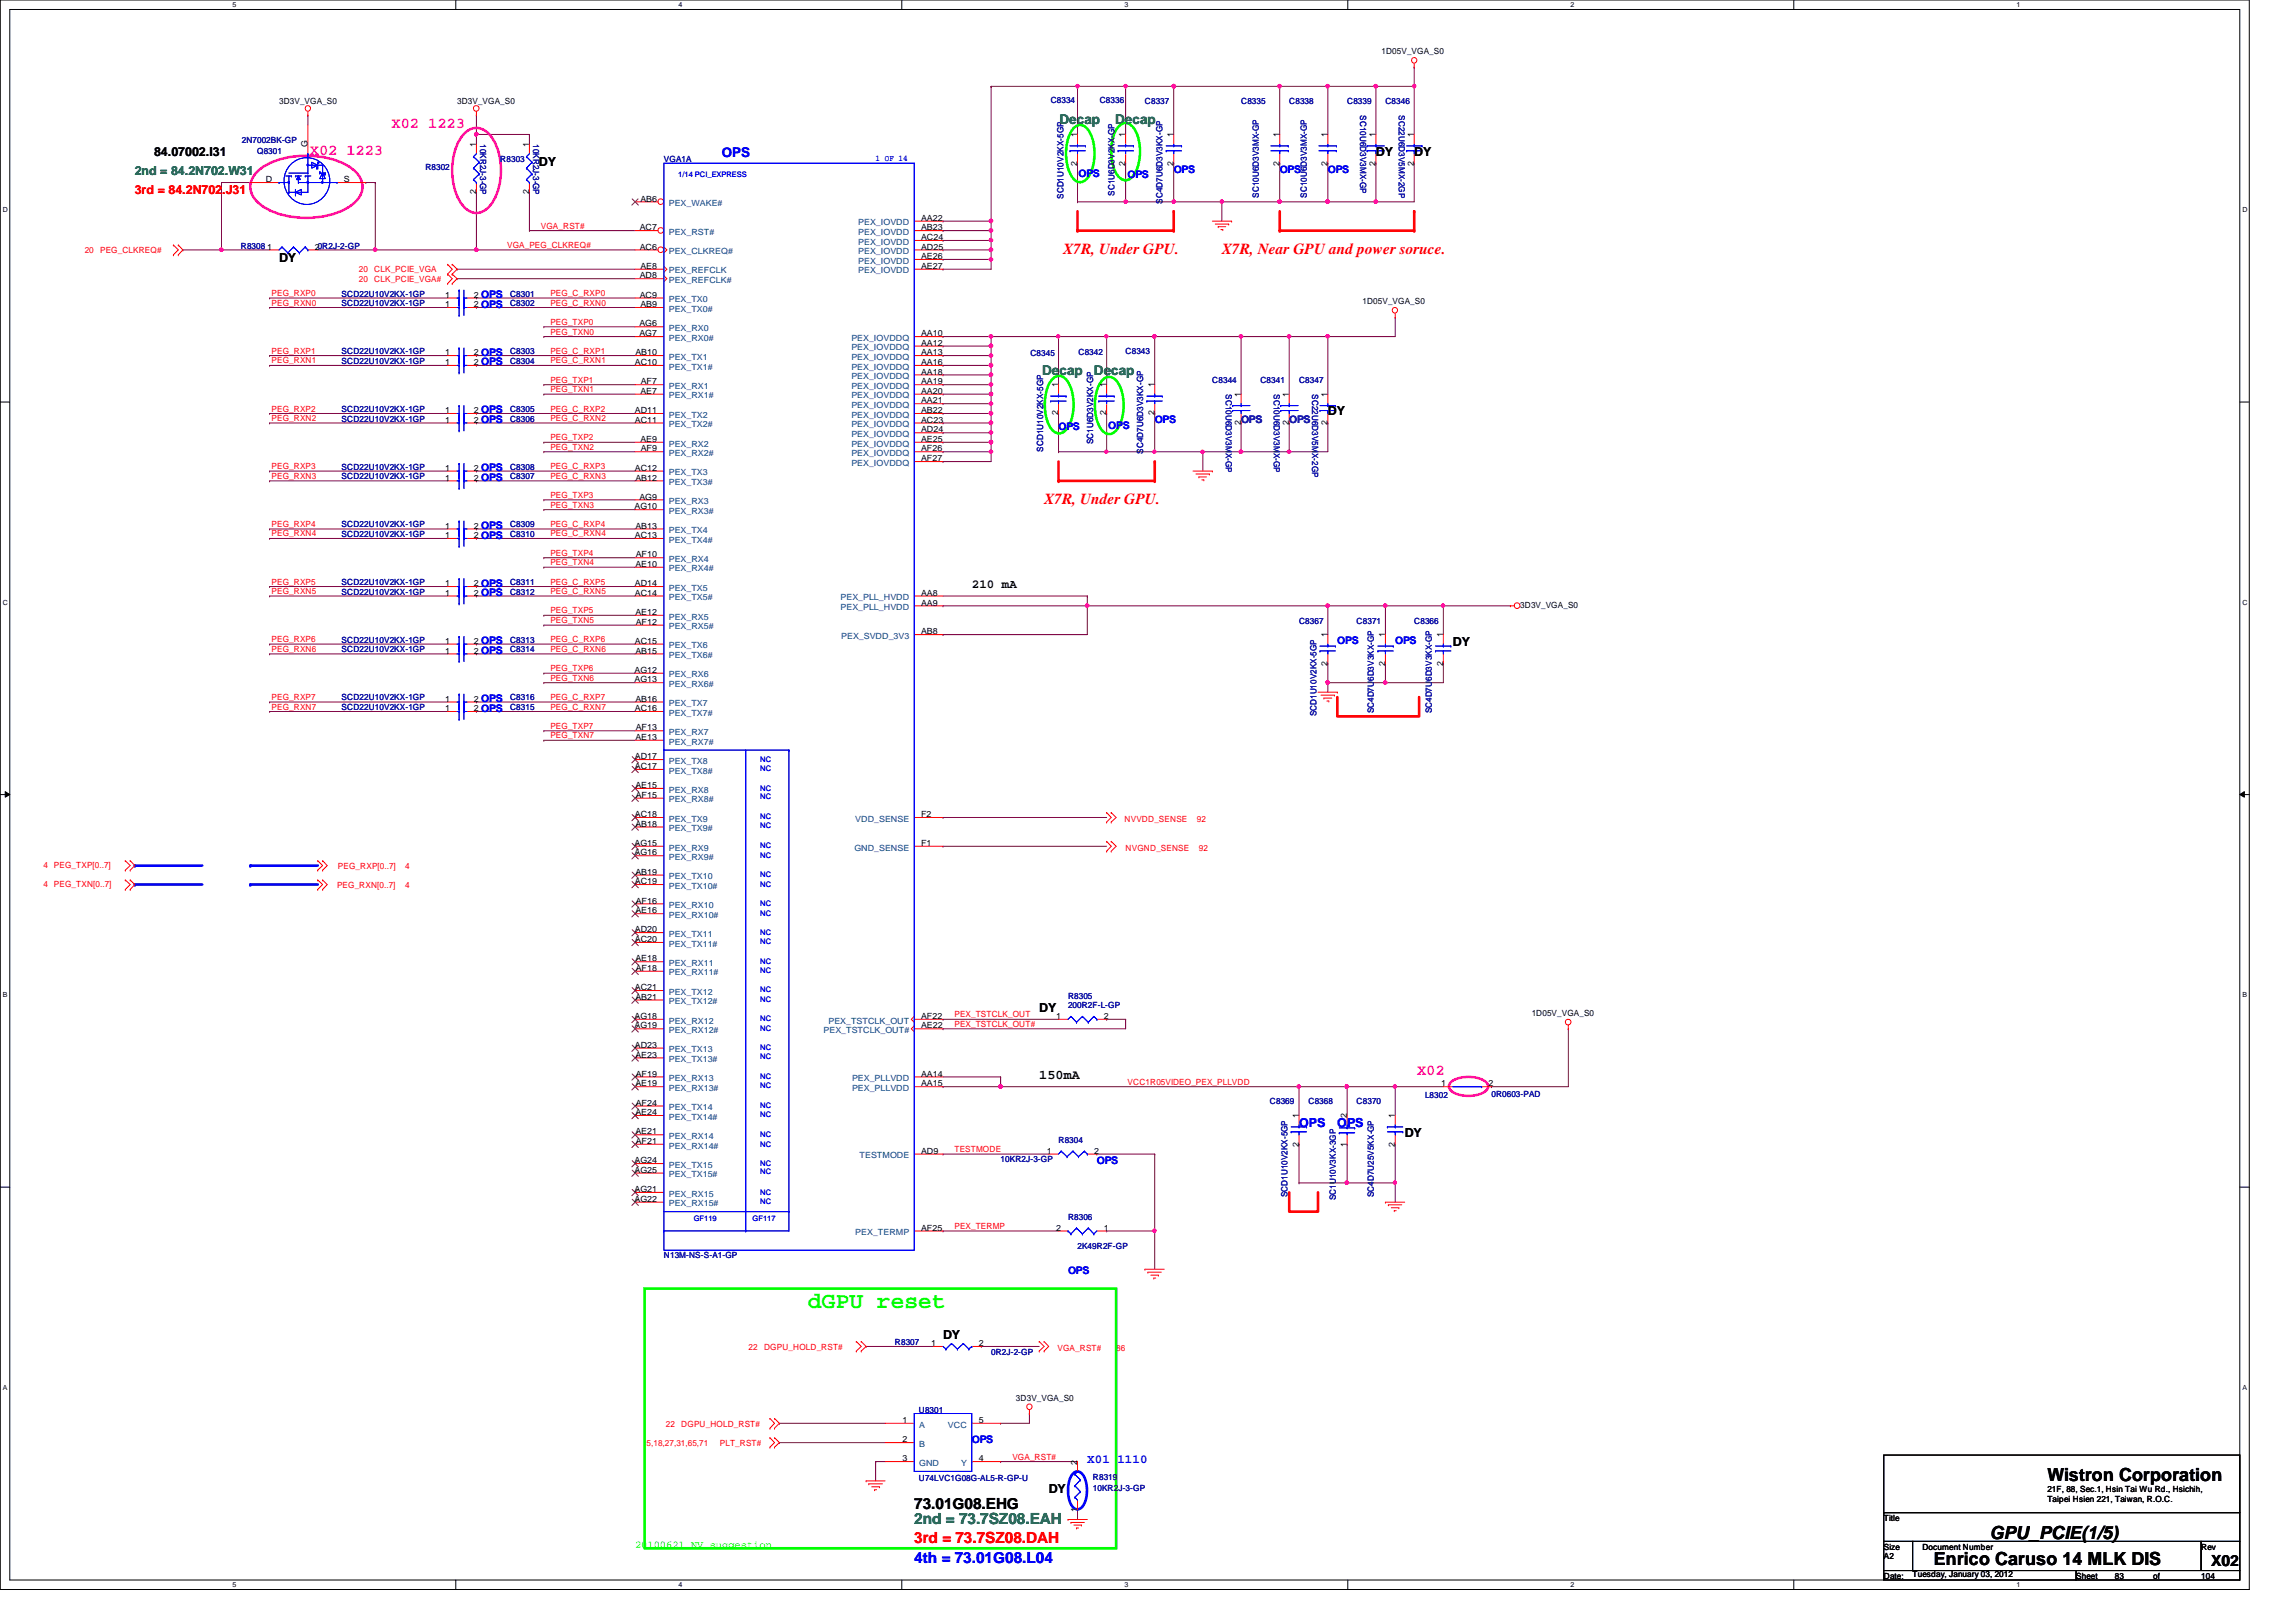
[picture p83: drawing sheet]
<svg xmlns="http://www.w3.org/2000/svg" width="297mm" height="210mm" viewBox="0 0 297 210" stroke-linecap="round" stroke-linejoin="round" font-family="sans-serif">
<defs><g id="words">
<text font-size="3" fill="#0f0" x="104.6" y="169.2">dGPU reset</text>
<g font-size="2.3">
<text x="264.9" y="191.7">Wistron Corporation</text>
<text x="250.2" y="202.5">Enrico Caruso 14 MLK DIS</text>
<text x="257.4" y="199.2">GPU_PCIE(1/5)</text>
</g>
<g font-size="2" fill="#f0f">
<text x="50.7" y="16.6">X02 1223</text>
<text x="40.1" y="20.1">X02 1223</text>
<text x="183.3" y="139.1">X02</text>
</g>
<g font-size="2" fill="#f00">
<text x="137.5" y="32.9">X7R, Under GPU.</text>
<text x="158.1" y="32.9">X7R, Near GPU and power soruce.</text>
<text x="135.1" y="65.2">X7R, Under GPU.</text>
<text x="118.3" y="199.7">3rd = 73.7SZ08.DAH</text>
</g>
<g font-size="2">
<text x="118.3" y="195.2">73.01G08.EHG</text>
<text x="286" y="202.6">X02</text>
</g>
<text font-size="2" fill="#008000" x="118.3" y="197.2">2nd = 73.7SZ08.EAH</text>
<text font-size="2" fill="#00f" x="118.3" y="202.2">4th = 73.01G08.L04</text>
<g font-size="1.7" fill="#008000">
<text x="137.1" y="16">Decap</text>
<text x="144.3" y="16">Decap</text>
<text x="134.8" y="48.5">Decap</text>
<text x="141.5" y="48.5">Decap</text>
</g>
<text font-size="1.7" fill="#00f" x="93.4" y="20.3">OPS</text>
<text font-size="1.7" x="134.4" y="139.6">150mA</text>
<text font-size="1.6" fill="#008000" x="17.4" y="22.6">2nd = 84.2N702.W31</text>
<g font-size="1.6">
<text x="19.9" y="20.2">84.07002.I31</text>
<text x="69.7" y="21.4">DY</text>
<text x="178" y="20.2">DY</text>
<text x="183" y="20.2">DY</text>
<text x="36.1" y="33.9">DY</text>
<text x="171.8" y="53.8">DY</text>
<text x="125.7" y="76">210 mA</text>
<text x="188" y="83.7">DY</text>
<text x="134.4" y="130.9">DY</text>
<text x="181.7" y="147.1">DY</text>
<text x="122" y="173.3">DY</text>
<text x="135.7" y="193.2">DY</text>
</g>
<text font-size="1.6" fill="#f00" x="17.4" y="25.1">3rd = 84.2N702.J31</text>
<g font-size="1.6" fill="#00f">
<text x="168.1" y="145.9">OPS</text>
<text x="173" y="145.9">OPS</text>
<text x="140.7" y="189.3">X01 1110</text>
</g>
<g font-size="1.4" fill="#00f">
<text x="139.5" y="22.9">OPS</text>
<text x="145.9" y="23">OPS</text>
<text x="151.8" y="22.4">OPS</text>
<text x="165.6" y="22.4">OPS</text>
<text x="171.8" y="22.4">OPS</text>
<text x="62.3" y="38.6">OPS</text>
<text x="62.3" y="39.8">OPS</text>
<text x="62.3" y="46.1">OPS</text>
<text x="62.3" y="47.3">OPS</text>
<text x="62.3" y="53.5">OPS</text>
<text x="62.3" y="54.8">OPS</text>
<text x="136.9" y="55.6">OPS</text>
<text x="143.4" y="55.5">OPS</text>
<text x="149.4" y="54.8">OPS</text>
<text x="62.3" y="61">OPS</text>
<text x="62.3" y="62.2">OPS</text>
<text x="62.3" y="69.7">OPS</text>
<text x="62.3" y="68.5">OPS</text>
<text x="62.3" y="75.9">OPS</text>
<text x="62.3" y="77.2">OPS</text>
<text x="62.3" y="83.4">OPS</text>
<text x="173" y="83.4">OPS</text>
<text x="180.5" y="83.4">OPS</text>
<text x="62.3" y="84.6">OPS</text>
<text x="62.3" y="92.1">OPS</text>
<text x="62.3" y="90.8">OPS</text>
<text x="141.9" y="150.6">OPS</text>
<text x="138.2" y="164.8">OPS</text>
<text x="125.7" y="186.7">OPS</text>
</g>
<g font-size="1.4" fill="#0000a0">
<text x="160.6" y="54.8">OPS</text>
<text x="166.8" y="54.8">OPS</text>
</g>
<text font-size="1.4" fill="#0f0" x="82.2" y="200.3">20100621 NV suggestion</text>
<g font-size="1.1">
<text x="178.7" y="7">1D05V_VGA_S0</text>
<text x="36.1" y="13.5">3D3V_VGA_S0</text>
<text x="59.1" y="13.5">3D3V_VGA_S0</text>
<text x="139.4" y="17.8" transform="rotate(-90 139.4 17.8)">1</text>
<text x="145.6" y="17.8" transform="rotate(-90 145.6 17.8)">1</text>
<text x="151.8" y="17.8" transform="rotate(-90 151.8 17.8)">1</text>
<text x="165.5" y="17.8" transform="rotate(-90 165.5 17.8)">1</text>
<text x="171.7" y="17.8" transform="rotate(-90 171.7 17.8)">1</text>
<text x="178" y="17.8" transform="rotate(-90 178 17.8)">1</text>
<text x="182.9" y="17.8" transform="rotate(-90 182.9 17.8)">1</text>
<text x="34.4" y="23.6">D</text>
<text x="39.8" y="19" transform="rotate(-90 39.8 19)">G</text>
<text x="44.5" y="23.6">S</text>
<text x="61.6" y="19" transform="rotate(-90 61.6 19)">1</text>
<text x="68.4" y="19" transform="rotate(-90 68.4 19)">1</text>
<text x="139.4" y="21.4" transform="rotate(-90 139.4 21.4)">2</text>
<text x="145.6" y="21.4" transform="rotate(-90 145.6 21.4)">2</text>
<text x="151.8" y="21.4" transform="rotate(-90 151.8 21.4)">2</text>
<text x="165.5" y="21.4" transform="rotate(-90 165.5 21.4)">2</text>
<text x="171.7" y="21.4" transform="rotate(-90 171.7 21.4)">2</text>
<text x="178" y="21.4" transform="rotate(-90 178 21.4)">2</text>
<text x="182.9" y="21.4" transform="rotate(-90 182.9 21.4)">2</text>
<text x="61.6" y="25.1" transform="rotate(-90 61.6 25.1)">2</text>
<text x="68.4" y="25.1" transform="rotate(-90 68.4 25.1)">2</text>
<text x="82.8" y="29.8">AC7</text>
<text x="82.8" y="26.1">AB6</text>
<text x="119.2" y="28.6">AA22</text>
<text x="119.2" y="29.8">AB23</text>
<text x="34.6" y="32.3">1</text>
<text x="40.7" y="32.3">20R2J-2-GP</text>
<text x="82.8" y="32.3">AC6</text>
<text x="82.8" y="34.8">AE8</text>
<text x="119.2" y="34.8">AE27</text>
<text x="119.2" y="33.5">AE26</text>
<text x="119.2" y="32.3">AD25</text>
<text x="119.2" y="31.1">AC24</text>
<text x="57.6" y="38.5">1</text>
<text x="57.6" y="39.8">1</text>
<text x="61.3" y="38.5">2</text>
<text x="61.3" y="39.8">2</text>
<text x="82.8" y="38.5">AC9</text>
<text x="82.8" y="36">AD8</text>
<text x="82.8" y="39.8">AB9</text>
<text x="176.3" y="39.4">1D05V_VGA_S0</text>
<text x="57.6" y="46">1</text>
<text x="57.6" y="47.2">1</text>
<text x="61.3" y="46">2</text>
<text x="61.3" y="47.2">2</text>
<text x="82.1" y="47.2">AC10</text>
<text x="82.2" y="46">AB10</text>
<text x="82.7" y="43.5">AG7</text>
<text x="82.7" y="42.2">AG6</text>
<text x="119.2" y="47.2">AA16</text>
<text x="119.2" y="46">AA13</text>
<text x="119.2" y="44.7">AA12</text>
<text x="119.2" y="43.5">AA10</text>
<text x="57.6" y="53.5">1</text>
<text x="61.3" y="53.5">2</text>
<text x="82.1" y="53.5">AD11</text>
<text x="82.8" y="51">AE7</text>
<text x="82.9" y="49.7">AF7</text>
<text x="119.2" y="53.5">AB22</text>
<text x="119.2" y="52.2">AA21</text>
<text x="119.2" y="51">AA20</text>
<text x="119.2" y="49.7">AA19</text>
<text x="119.2" y="48.5">AA18</text>
<text x="136.9" y="53.8" transform="rotate(-90 136.9 53.8)">2</text>
<text x="136.9" y="50.1" transform="rotate(-90 136.9 50.1)">1</text>
<text x="143.1" y="53.8" transform="rotate(-90 143.1 53.8)">2</text>
<text x="143.1" y="50.1" transform="rotate(-90 143.1 50.1)">1</text>
<text x="149.3" y="53.8" transform="rotate(-90 149.3 53.8)">2</text>
<text x="149.3" y="50.1" transform="rotate(-90 149.3 50.1)">1</text>
<text x="160.5" y="51.4" transform="rotate(-90 160.5 51.4)">1</text>
<text x="166.7" y="51.4" transform="rotate(-90 166.7 51.4)">1</text>
<text x="171.7" y="51.4" transform="rotate(-90 171.7 51.4)">1</text>
<text x="57.6" y="54.7">1</text>
<text x="61.3" y="54.7">2</text>
<text x="82.1" y="54.7">AC11</text>
<text x="82.8" y="57.2">AE9</text>
<text x="82.9" y="58.4">AF9</text>
<text x="119.2" y="59.7">AF27</text>
<text x="119.2" y="58.4">AF26</text>
<text x="119.2" y="57.2">AE25</text>
<text x="119.2" y="54.7">AC23</text>
<text x="119.2" y="56">AD24</text>
<text x="160.5" y="55" transform="rotate(-90 160.5 55)">2</text>
<text x="166.7" y="55" transform="rotate(-90 166.7 55)">2</text>
<text x="171.7" y="55" transform="rotate(-90 171.7 55)">2</text>
<text x="57.6" y="60.9">1</text>
<text x="57.6" y="62.2">1</text>
<text x="61.3" y="60.9">2</text>
<text x="61.3" y="62.2">2</text>
<text x="82.1" y="65.9">AG10</text>
<text x="82.1" y="60.9">AC12</text>
<text x="82.2" y="62.2">AB12</text>
<text x="82.7" y="64.6">AG9</text>
<text x="57.6" y="69.6">1</text>
<text x="57.6" y="68.4">1</text>
<text x="61.3" y="69.6">2</text>
<text x="61.3" y="68.4">2</text>
<text x="82.1" y="69.6">AC13</text>
<text x="82.2" y="68.4">AB13</text>
<text x="57.6" y="75.9">1</text>
<text x="57.6" y="77.1">1</text>
<text x="61.3" y="75.9">2</text>
<text x="61.3" y="77.1">2</text>
<text x="82.1" y="77.1">AC14</text>
<text x="82.1" y="75.9">AD14</text>
<text x="82.2" y="73.4">AE10</text>
<text x="82.3" y="72.1">AF10</text>
<text x="119.2" y="77.1">AA8</text>
<text x="57.6" y="83.3">1</text>
<text x="61.3" y="83.3">2</text>
<text x="82.1" y="83.3">AC15</text>
<text x="82.2" y="79.6">AE12</text>
<text x="82.3" y="80.9">AF12</text>
<text x="119.2" y="82.1">AB8</text>
<text x="119.2" y="78.4">AA9</text>
<text x="171.7" y="82.5" transform="rotate(-90 171.7 82.5)">1</text>
<text x="179.2" y="82.5" transform="rotate(-90 179.2 82.5)">1</text>
<text x="186.7" y="82.5" transform="rotate(-90 186.7 82.5)">1</text>
<text x="196.7" y="78.7">3D3V_VGA_S0</text>
<text x="57.6" y="84.6">1</text>
<text x="61.3" y="84.6">2</text>
<text x="82.1" y="88.3">AG13</text>
<text x="82.1" y="87.1">AG12</text>
<text x="82.2" y="84.6">AB15</text>
<text x="171.7" y="86.1" transform="rotate(-90 171.7 86.1)">2</text>
<text x="179.2" y="86.1" transform="rotate(-90 179.2 86.1)">2</text>
<text x="186.7" y="86.1" transform="rotate(-90 186.7 86.1)">2</text>
<text x="57.6" y="92">1</text>
<text x="57.6" y="90.8">1</text>
<text x="61.3" y="92">2</text>
<text x="61.3" y="90.8">2</text>
<text x="82.1" y="92">AC16</text>
<text x="82.2" y="95.8">AE13</text>
<text x="82.2" y="90.8">AB16</text>
<text x="82.3" y="94.5">AF13</text>
<text x="82.1" y="99.5">AC17</text>
<text x="82.1" y="98.3">AD17</text>
<text x="82.2" y="102">AE15</text>
<text x="82.1" y="105.7">AC18</text>
<text x="82.2" y="107">AB18</text>
<text x="82.3" y="103.3">AF15</text>
<text x="119.2" y="105.7">F2</text>
<text x="82.1" y="110.7">AG16</text>
<text x="82.1" y="109.5">AG15</text>
<text x="82.2" y="113.2">AB19</text>
<text x="119.2" y="109.5">F1</text>
<text x="82.1" y="114.4">AC19</text>
<text x="82.2" y="118.2">AE16</text>
<text x="82.3" y="116.9">AF16</text>
<text x="82.1" y="121.9">AC20</text>
<text x="82.1" y="120.6">AD20</text>
<text x="82.2" y="124.4">AE18</text>
<text x="82.3" y="125.6">AF18</text>
<text x="82.1" y="131.9">AG18</text>
<text x="82.1" y="128.1">AC21</text>
<text x="82.2" y="129.4">AB21</text>
<text x="119.2" y="131.9">AF22</text>
<text x="136.6" y="131.9">1</text>
<text x="142.8" y="131.9">2</text>
<text x="198.2" y="131.5">1D05V_VGA_S0</text>
<text x="82.1" y="133.1">AG19</text>
<text x="82.1" y="135.6">AD23</text>
<text x="82.2" y="136.9">AE23</text>
<text x="119.2" y="133.1">AE22</text>
<text x="82.2" y="140.6">AE19</text>
<text x="82.3" y="143.1">AF24</text>
<text x="82.3" y="139.3">AF19</text>
<text x="119.2" y="140.6">AA15</text>
<text x="119.2" y="139.3">AA14</text>
<text x="186.4" y="140.6">1</text>
<text x="192.6" y="140.6">2</text>
<text x="82.2" y="146.8">AE21</text>
<text x="82.2" y="144.3">AE24</text>
<text x="82.3" y="148">AF21</text>
<text x="119.2" y="149.3">AD9</text>
<text x="135.4" y="149.3">1</text>
<text x="141.6" y="149.3">2</text>
<text x="168" y="148.4" transform="rotate(-90 168 148.4)">2</text>
<text x="168" y="144.7" transform="rotate(-90 168 144.7)">1</text>
<text x="174.2" y="148.4" transform="rotate(-90 174.2 148.4)">1</text>
<text x="174.2" y="144.7" transform="rotate(-90 174.2 144.7)">2</text>
<text x="180.5" y="148.4" transform="rotate(-90 180.5 148.4)">2</text>
<text x="180.5" y="144.7" transform="rotate(-90 180.5 144.7)">1</text>
<text x="82.1" y="155.5">AG22</text>
<text x="82.1" y="154.3">AG21</text>
<text x="82.1" y="151.8">AG25</text>
<text x="82.1" y="150.5">AG24</text>
<text x="119.2" y="159.3">AF25</text>
<text x="136.6" y="159.3">2</text>
<text x="142.8" y="159.3">1</text>
<text x="120.5" y="174.2">1</text>
<text x="126.6" y="174.2">2</text>
<text x="116.8" y="184.1">1</text>
<text x="126.6" y="184.1">5</text>
<text x="131.4" y="181.3">3D3V_VGA_S0</text>
<text x="116.8" y="186.6">2</text>
<text x="116.8" y="189.1">3</text>
<text x="126.6" y="189.1">4</text>
<text x="139.4" y="189.5" transform="rotate(-90 139.4 189.5)">2</text>
<text x="139.4" y="195.7" transform="rotate(-90 139.4 195.7)">1</text>
<text x="243.7" y="196.8">Title</text>
<text x="264.9" y="193.1">21F, 88, Sec.1, Hsin Tai Wu Rd., Hsichih,</text>
<text x="264.9" y="194.4">Taipei Hsien 221, Taiwan, R.O.C.</text>
<text x="243.7" y="200.5">Size</text>
<text x="243.7" y="201.8">A2</text>
<text x="248.7" y="200.5">Document Number</text>
<text x="284.8" y="200.5">Rev</text>
<text x="243.7" y="204.3">Date:</text>
<text x="247.4" y="204">Tuesday, January 03, 2012</text>
<text x="268.6" y="204.3">Sheet</text>
<text x="273.6" y="204.3">83</text>
<text x="278.6" y="204.3">of</text>
<text x="284.8" y="204.3">104</text>
</g>
<g font-size="1.1" fill="#000080">
<text x="135.9" y="13.4">C8334</text>
<text x="142.3" y="13.4">C8336</text>
<text x="148.1" y="13.5">C8337</text>
<text x="160.6" y="13.5">C8335</text>
<text x="166.8" y="13.5">C8338</text>
<text x="174.3" y="13.5">C8339</text>
<text x="176" y="14.9" transform="rotate(90 176 14.9)">SC10U6D3V3MX-GP</text>
<text x="179.2" y="13.5">C8346</text>
<text x="181" y="14.9" transform="rotate(90 181 14.9)">SC22U6D3V5MX-2GP</text>
<text x="31.3" y="18.5">2N7002BK-GP</text>
<text x="33.3" y="19.9">Q8301</text>
<text x="55" y="22">R8302</text>
<text x="62.1" y="18.7" transform="rotate(90 62.1 18.7)">10KR2J-3-GP</text>
<text x="64.7" y="21">R8303</text>
<text x="69" y="18.7" transform="rotate(90 69 18.7)">10KR2J-3-GP</text>
<text x="85.9" y="21">VGA1A</text>
<text x="137.6" y="25.7" transform="rotate(-90 137.6 25.7)">SCD1U10V2KX-5GP</text>
<text x="144.2" y="25.4" transform="rotate(-90 144.2 25.4)">SC1U6D3V2KX-GP</text>
<text x="150.4" y="26.4" transform="rotate(-90 150.4 26.4)">SC4D7U6D3V3KX-GP</text>
<text x="162.9" y="25.6" transform="rotate(-90 162.9 25.6)">SC10U6D3V3MX-GP</text>
<text x="169.1" y="25.6" transform="rotate(-90 169.1 25.6)">SC10U6D3V3MX-GP</text>
<text x="31.2" y="32.2">R8308</text>
<text x="44.2" y="38.4">SCD22U10V2KX-1GP</text>
<text x="44.2" y="39.6">SCD22U10V2KX-1GP</text>
<text x="66" y="38.4">C8301</text>
<text x="66" y="39.6">C8302</text>
<text x="44.2" y="45.8">SCD22U10V2KX-1GP</text>
<text x="44.2" y="47.1">SCD22U10V2KX-1GP</text>
<text x="66" y="45.8">C8303</text>
<text x="66" y="47.1">C8304</text>
<text x="133.3" y="46.1">C8345</text>
<text x="139.5" y="46">C8342</text>
<text x="145.6" y="45.8">C8343</text>
<text x="44.2" y="53.3">SCD22U10V2KX-1GP</text>
<text x="66" y="53.3">C8305</text>
<text x="156.8" y="49.6">C8344</text>
<text x="158.6" y="51" transform="rotate(90 158.6 51)">SC10U6D3V3MX-GP</text>
<text x="163.1" y="49.6">C8341</text>
<text x="164.8" y="51" transform="rotate(90 164.8 51)">SC10U6D3V3MX-GP</text>
<text x="168.1" y="49.6">C8347</text>
<text x="169.8" y="51" transform="rotate(90 169.8 51)">SC22U6D3V5MX-2GP</text>
<text x="44.2" y="54.6">SCD22U10V2KX-1GP</text>
<text x="66" y="54.6">C8306</text>
<text x="135" y="58.5" transform="rotate(-90 135 58.5)">SCD1U10V2KX-5GP</text>
<text x="141.4" y="57.5" transform="rotate(-90 141.4 57.5)">SC1U6D3V2KX-GP</text>
<text x="147.9" y="58.7" transform="rotate(-90 147.9 58.7)">SC4D7U6D3V3KX-GP</text>
<text x="44.2" y="60.8">SCD22U10V2KX-1GP</text>
<text x="44.2" y="62">SCD22U10V2KX-1GP</text>
<text x="66" y="60.8">C8308</text>
<text x="66" y="62">C8307</text>
<text x="44.2" y="69.5">SCD22U10V2KX-1GP</text>
<text x="44.2" y="68.2">SCD22U10V2KX-1GP</text>
<text x="66" y="69.5">C8310</text>
<text x="66" y="68.2">C8309</text>
<text x="44.2" y="75.7">SCD22U10V2KX-1GP</text>
<text x="44.2" y="77">SCD22U10V2KX-1GP</text>
<text x="66" y="75.7">C8311</text>
<text x="66" y="77">C8312</text>
<text x="44.2" y="83.2">SCD22U10V2KX-1GP</text>
<text x="66" y="83.2">C8313</text>
<text x="168.1" y="80.7">C8367</text>
<text x="175.5" y="80.7">C8371</text>
<text x="183" y="80.7">C8366</text>
<text x="44.2" y="84.4">SCD22U10V2KX-1GP</text>
<text x="66" y="84.4">C8314</text>
<text x="44.2" y="91.9">SCD22U10V2KX-1GP</text>
<text x="44.2" y="90.6">SCD22U10V2KX-1GP</text>
<text x="66" y="91.9">C8315</text>
<text x="66" y="90.6">C8316</text>
<text x="170.3" y="92.7" transform="rotate(-90 170.3 92.7)">SCD1U10V2KX-5GP</text>
<text x="177.8" y="92.3" transform="rotate(-90 177.8 92.3)">SC4D7U6D3V3KX-GP</text>
<text x="185.2" y="92.3" transform="rotate(-90 185.2 92.3)">SC4D7U6D3V3KX-GP</text>
<text x="138.2" y="129.2">R8305</text>
<text x="138.2" y="130.5">200R2F-L-GP</text>
<text x="164.3" y="142.9">C8369</text>
<text x="169.3" y="142.9">C8368</text>
<text x="175.5" y="142.9">C8370</text>
<text x="184.4" y="142.1">L8302</text>
<text x="193" y="141.9">0R0603-PAD</text>
<text x="136.9" y="147.9">R8304</text>
<text x="129.5" y="150.4">10KR2J-3-GP</text>
<text x="166.6" y="154.9" transform="rotate(-90 166.6 154.9)">SCD1U10V2KX-5GP</text>
<text x="172.8" y="155.3" transform="rotate(-90 172.8 155.3)">SC1U10V3KX-3GP</text>
<text x="177.8" y="154.9" transform="rotate(-90 177.8 154.9)">SC4D7U25V5KX-GP</text>
<text x="138.2" y="157.9">R8306</text>
<text x="139.4" y="161.6">2K49R2F-GP</text>
<text x="85.9" y="162.9">N13M-NS-S-A1-GP</text>
<text x="115.8" y="174">R8307</text>
<text x="128.2" y="175.3">0R2J-2-GP</text>
<text x="118.9" y="182.9">U8301</text>
<text x="118.9" y="191.6">U74LVC1G08G-AL5-R-GP-U</text>
<text x="141.4" y="191.5">R8319</text>
<text x="141.4" y="193">10KR2J-3-GP</text>
</g>
<text font-size="1.1" fill="#00f" x="113.3" y="20.8">1 OF 14</text>
<g font-size="1.1" fill="#f00">
<text x="70" y="29.6">VGA_RST#</text>
<text x="11" y="32.8">20</text>
<text x="13" y="32.8">PEG_CLKREQ#</text>
<text x="46.4" y="35.3">20</text>
<text x="48.4" y="35.3">CLK_PCIE_VGA</text>
<text x="65.6" y="32.1">VGA_PEG_CLKREQ#</text>
<text x="35.1" y="39.5">PEG_RXN0</text>
<text x="35.1" y="38.3">PEG_RXP0</text>
<text x="46.4" y="36.5">20</text>
<text x="48.4" y="36.5">CLK_PCIE_VGA#</text>
<text x="71.2" y="38.3">PEG_C_RXP0</text>
<text x="71.2" y="39.5">PEG_C_RXN0</text>
<text x="35.1" y="47">PEG_RXN1</text>
<text x="35.1" y="45.8">PEG_RXP1</text>
<text x="71.2" y="45.8">PEG_C_RXP1</text>
<text x="71.2" y="47">PEG_C_RXN1</text>
<text x="71.2" y="43.3">PEG_TXN0</text>
<text x="71.2" y="42">PEG_TXP0</text>
<text x="35.1" y="53.3">PEG_RXP2</text>
<text x="71.2" y="53.3">PEG_C_RXP2</text>
<text x="71.2" y="49.5">PEG_TXP1</text>
<text x="71.2" y="50.8">PEG_TXN1</text>
<text x="35.1" y="54.5">PEG_RXN2</text>
<text x="71.2" y="54.5">PEG_C_RXN2</text>
<text x="71.2" y="57">PEG_TXP2</text>
<text x="71.2" y="58.2">PEG_TXN2</text>
<text x="35.1" y="60.7">PEG_RXP3</text>
<text x="35.1" y="62">PEG_RXN3</text>
<text x="71.2" y="60.7">PEG_C_RXP3</text>
<text x="71.2" y="62">PEG_C_RXN3</text>
<text x="71.2" y="64.4">PEG_TXP3</text>
<text x="71.2" y="65.7">PEG_TXN3</text>
<text x="35.1" y="69.4">PEG_RXN4</text>
<text x="35.1" y="68.2">PEG_RXP4</text>
<text x="71.2" y="68.2">PEG_C_RXP4</text>
<text x="71.2" y="69.4">PEG_C_RXN4</text>
<text x="71.2" y="71.9">PEG_TXP4</text>
<text x="35.1" y="76.9">PEG_RXN5</text>
<text x="35.1" y="75.6">PEG_RXP5</text>
<text x="71.2" y="75.6">PEG_C_RXP5</text>
<text x="71.2" y="76.9">PEG_C_RXN5</text>
<text x="71.2" y="73.2">PEG_TXN4</text>
<text x="35.1" y="83.1">PEG_RXP6</text>
<text x="71.2" y="83.1">PEG_C_RXP6</text>
<text x="71.2" y="79.4">PEG_TXP5</text>
<text x="71.2" y="80.6">PEG_TXN5</text>
<text x="35.1" y="84.4">PEG_RXN6</text>
<text x="71.2" y="84.4">PEG_C_RXN6</text>
<text x="71.2" y="86.9">PEG_TXP6</text>
<text x="71.2" y="88.1">PEG_TXN6</text>
<text x="35.1" y="91.8">PEG_RXN7</text>
<text x="35.1" y="90.6">PEG_RXP7</text>
<text x="71.2" y="90.6">PEG_C_RXP7</text>
<text x="71.2" y="91.8">PEG_C_RXN7</text>
<text x="71.2" y="94.3">PEG_TXP7</text>
<text x="71.2" y="95.5">PEG_TXN7</text>
<text x="145.5" y="106.3">NVVDD_SENSE</text>
<text x="154.9" y="106.3">92</text>
<text x="5.6" y="112.3">4 PEG_TXP[0..7]</text>
<text x="43.7" y="112.4">PEG_RXP[0..7]</text>
<text x="52.4" y="112.4">4</text>
<text x="145.6" y="110.1">NVGND_SENSE</text>
<text x="155.1" y="110.1">92</text>
<text x="5.6" y="114.8">4 PEG_TXN[0..7]</text>
<text x="43.6" y="114.9">PEG_RXN[0..7]</text>
<text x="52.4" y="114.9">4</text>
<text x="123.5" y="131.7">PEX_TSTCLK_OUT</text>
<text x="123.5" y="132.9">PEX_TSTCLK_OUT#</text>
<text x="145.9" y="140.4">VCC1R05VIDEO_PEX_PLLVDD</text>
<text x="123.5" y="149.1">TESTMODE</text>
<text x="123.5" y="159">PEX_TERMP</text>
<text x="96.9" y="174.7">22</text>
<text x="98.8" y="174.7">DGPU_HOLD_RST#</text>
<text x="136.8" y="174.8">VGA_RST#</text>
<text x="144.4" y="174.8">86</text>
<text x="86.1" y="184.6">22</text>
<text x="88.1" y="184.6">DGPU_HOLD_RST#</text>
<text x="83.6" y="187.1">5,18,27,31,65,71</text>
<text x="93.1" y="187.1">PLT_RST#</text>
<text x="131" y="188.9">VGA_RST#</text>
</g>
<g font-size="1.1" fill="#004080">
<text x="86.5" y="26.7">PEX_WAKE#</text>
<text x="111" y="29.2">PEX_IOVDD</text>
<text x="86.5" y="35.4">PEX_REFCLK</text>
<text x="86.5" y="32.9">PEX_CLKREQ#</text>
<text x="86.5" y="30.4">PEX_RST#</text>
<text x="111" y="35.4">PEX_IOVDD</text>
<text x="111" y="34.1">PEX_IOVDD</text>
<text x="111" y="32.9">PEX_IOVDD</text>
<text x="111" y="31.7">PEX_IOVDD</text>
<text x="111" y="30.4">PEX_IOVDD</text>
<text x="86.5" y="40.3">PEX_TX0#</text>
<text x="86.5" y="39.1">PEX_TX0</text>
<text x="86.5" y="36.6">PEX_REFCLK#</text>
<text x="86.5" y="47.8">PEX_TX1#</text>
<text x="86.5" y="46.6">PEX_TX1</text>
<text x="86.5" y="44.1">PEX_RX0#</text>
<text x="86.5" y="42.8">PEX_RX0</text>
<text x="110.1" y="47.8">PEX_IOVDDQ</text>
<text x="110.1" y="46.6">PEX_IOVDDQ</text>
<text x="110.1" y="45.3">PEX_IOVDDQ</text>
<text x="110.1" y="44.1">PEX_IOVDDQ</text>
<text x="86.5" y="51.6">PEX_RX1#</text>
<text x="86.5" y="50.3">PEX_RX1</text>
<text x="110.1" y="52.8">PEX_IOVDDQ</text>
<text x="110.1" y="51.6">PEX_IOVDDQ</text>
<text x="110.1" y="50.3">PEX_IOVDDQ</text>
<text x="110.1" y="49.1">PEX_IOVDDQ</text>
<text x="86.5" y="59">PEX_RX2#</text>
<text x="86.5" y="57.8">PEX_RX2</text>
<text x="86.5" y="55.3">PEX_TX2#</text>
<text x="86.5" y="54.1">PEX_TX2</text>
<text x="110.1" y="59">PEX_IOVDDQ</text>
<text x="110.1" y="57.8">PEX_IOVDDQ</text>
<text x="110.1" y="55.3">PEX_IOVDDQ</text>
<text x="110.1" y="54.1">PEX_IOVDDQ</text>
<text x="110.1" y="56.6">PEX_IOVDDQ</text>
<text x="86.5" y="65.2">PEX_RX3</text>
<text x="86.5" y="62.8">PEX_TX3#</text>
<text x="86.5" y="61.5">PEX_TX3</text>
<text x="110.1" y="60.3">PEX_IOVDDQ</text>
<text x="86.5" y="70.2">PEX_TX4#</text>
<text x="86.5" y="69">PEX_TX4</text>
<text x="86.5" y="66.5">PEX_RX3#</text>
<text x="86.5" y="77.7">PEX_TX5#</text>
<text x="86.5" y="76.5">PEX_TX5</text>
<text x="86.5" y="74">PEX_RX4#</text>
<text x="86.5" y="72.7">PEX_RX4</text>
<text x="108.8" y="77.7">PEX_PLL_HVDD</text>
<text x="86.5" y="83.9">PEX_TX6</text>
<text x="86.5" y="81.4">PEX_RX5#</text>
<text x="86.5" y="80.2">PEX_RX5</text>
<text x="108.8" y="79">PEX_PLL_HVDD</text>
<text x="108.8" y="82.7">PEX_SVDD_3V3</text>
<text x="86.5" y="88.9">PEX_RX6#</text>
<text x="86.5" y="87.7">PEX_RX6</text>
<text x="86.5" y="85.2">PEX_TX6#</text>
<text x="86.5" y="95.1">PEX_RX7</text>
<text x="86.5" y="92.6">PEX_TX7#</text>
<text x="86.5" y="91.4">PEX_TX7</text>
<text x="86.5" y="100.1">PEX_TX8#</text>
<text x="86.5" y="98.8">PEX_TX8</text>
<text x="86.5" y="96.4">PEX_RX7#</text>
<text x="86.5" y="107.6">PEX_TX9#</text>
<text x="86.5" y="106.3">PEX_TX9</text>
<text x="86.5" y="103.8">PEX_RX8#</text>
<text x="86.5" y="102.6">PEX_RX8</text>
<text x="110.7" y="106.3">VDD_SENSE</text>
<text x="86.5" y="113.8">PEX_TX10</text>
<text x="86.5" y="111.3">PEX_RX9#</text>
<text x="86.5" y="110.1">PEX_RX9</text>
<text x="110.5" y="110.1">GND_SENSE</text>
<text x="86.5" y="118.8">PEX_RX10#</text>
<text x="86.5" y="117.5">PEX_RX10</text>
<text x="86.5" y="115">PEX_TX10#</text>
<text x="86.5" y="125">PEX_RX11</text>
<text x="86.5" y="122.5">PEX_TX11#</text>
<text x="86.5" y="121.2">PEX_TX11</text>
<text x="86.5" y="130">PEX_TX12#</text>
<text x="86.5" y="128.7">PEX_TX12</text>
<text x="86.5" y="126.2">PEX_RX11#</text>
<text x="86.5" y="137.5">PEX_TX13#</text>
<text x="86.5" y="136.2">PEX_TX13</text>
<text x="86.5" y="133.7">PEX_RX12#</text>
<text x="86.5" y="132.5">PEX_RX12</text>
<text x="106.5" y="133.7">PEX_TSTCLK_OUT#</text>
<text x="107.2" y="132.5">PEX_TSTCLK_OUT</text>
<text x="86.5" y="143.7">PEX_TX14</text>
<text x="86.5" y="141.2">PEX_RX13#</text>
<text x="86.5" y="139.9">PEX_RX13</text>
<text x="110.2" y="141.2">PEX_PLLVDD</text>
<text x="110.2" y="139.9">PEX_PLLVDD</text>
<text x="86.5" y="148.6">PEX_RX14#</text>
<text x="86.5" y="147.4">PEX_RX14</text>
<text x="86.5" y="144.9">PEX_TX14#</text>
<text x="111.2" y="149.9">TESTMODE</text>
<text x="86.5" y="154.9">PEX_RX15</text>
<text x="86.5" y="152.4">PEX_TX15#</text>
<text x="86.5" y="151.1">PEX_TX15</text>
<text x="86.5" y="156.1">PEX_RX15#</text>
<text x="110.7" y="159.9">PEX_TERMP</text>
<text x="118.9" y="184.7">A</text>
<text x="122.6" y="184.7">VCC</text>
<text x="118.9" y="187.2">B</text>
<text x="118.9" y="189.7">GND</text>
<text x="124.3" y="189.7">Y</text>
</g>
<g font-size="1" fill="#00f">
<text x="87.8" y="22.9">1/14 PCI_EXPRESS</text>
<text x="98.3" y="98.6">NC</text>
<text x="98.3" y="99.8">NC</text>
<text x="98.3" y="102.3">NC</text>
<text x="98.3" y="103.4">NC</text>
<text x="98.3" y="106">NC</text>
<text x="98.3" y="107.1">NC</text>
<text x="98.3" y="111">NC</text>
<text x="98.3" y="109.8">NC</text>
<text x="98.3" y="113.5">NC</text>
<text x="98.3" y="118.5">NC</text>
<text x="98.3" y="114.8">NC</text>
<text x="98.3" y="117.3">NC</text>
<text x="98.3" y="124.7">NC</text>
<text x="98.3" y="121">NC</text>
<text x="98.3" y="122.2">NC</text>
<text x="98.3" y="125.9">NC</text>
<text x="98.3" y="128.4">NC</text>
<text x="98.3" y="129.7">NC</text>
<text x="98.3" y="137">NC</text>
<text x="98.3" y="135.9">NC</text>
<text x="98.3" y="133.4">NC</text>
<text x="98.3" y="132.2">NC</text>
<text x="98.3" y="140.8">NC</text>
<text x="98.3" y="143.4">NC</text>
<text x="98.3" y="139.7">NC</text>
<text x="98.3" y="144.6">NC</text>
<text x="98.3" y="147.1">NC</text>
<text x="98.3" y="148.4">NC</text>
<text x="98.3" y="154.6">NC</text>
<text x="98.3" y="152">NC</text>
<text x="98.3" y="155.8">NC</text>
<text x="98.3" y="150.8">NC</text>
<text x="89.7" y="158.1">GF119</text>
<text x="97.4" y="158.1">GF117</text>
</g>
<g font-size=".9">
<text x="30.1" y=".9">5</text>
<text x="87.8" y=".9">4</text>
<text x="145.5" y=".9">3</text>
<text x="203.2" y=".9">2</text>
<text x="260.9" y=".9">1</text>
<text x=".4" y="27.4">D</text>
<text x="290.1" y="27.4">D</text>
<text x=".4" y="78.2">C</text>
<text x="290.1" y="78.2">C</text>
<text x=".4" y="129">B</text>
<text x="290.1" y="129">B</text>
<text x=".4" y="179.8">A</text>
<text x="290.1" y="179.8">A</text>
<text x="30.1" y="205.4">5</text>
<text x="87.8" y="205.4">4</text>
<text x="145.5" y="205.4">3</text>
<text x="203.2" y="205.4">2</text>
<text x="260.9" y="205.4">1</text>
</g>
</g></defs>
<path d="M0 0h291v205.7h-291zM1.3 1.2h288.5v203.3h-288.5z" fill="none" stroke="#000" stroke-width=".13"/>
<g fill="#fff">
<path d="M30.1 .1h.5v1h-.5z"/>
<path d="M30.1 204.6h.5v1h-.5z"/>
</g>
<path d="M59 0v1.2M59 204.5v1.2" fill="none" stroke="#000" stroke-width=".13"/>
<g fill="#fff">
<path d="M87.8 .1h.5v1h-.5z"/>
<path d="M87.8 204.6h.5v1h-.5z"/>
</g>
<path d="M116.7 0v1.2M116.7 204.5v1.2" fill="none" stroke="#000" stroke-width=".13"/>
<g fill="#fff">
<path d="M145.5 .1h.5v1h-.5z"/>
<path d="M145.5 204.6h.5v1h-.5z"/>
</g>
<path d="M174.4 0v1.2M174.4 204.5v1.2" fill="none" stroke="#000" stroke-width=".13"/>
<g fill="#fff">
<path d="M203.2 .1h.5v1h-.5z"/>
<path d="M203.2 204.6h.5v1h-.5z"/>
</g>
<path d="M232.1 0v1.2M232.1 204.5v1.2" fill="none" stroke="#000" stroke-width=".13"/>
<g fill="#fff">
<path d="M260.9 .1h.5v1h-.5z"/>
<path d="M260.9 204.6h.5v1h-.5z"/>
<path d="M.4 26.6h.6v1h-.6z"/>
<path d="M290.1 26.6h.6v1h-.6z"/>
<path d="M.4 77.4h.6v1h-.6z"/>
<path d="M290.1 77.4h.6v1h-.6z"/>
</g>
<path d="M0 52h1.3M289.8 52h1.2" fill="none" stroke="#000" stroke-width=".13"/>
<g fill="#fff">
<path d="M.4 128.2h.6v1h-.6z"/>
<path d="M290.1 128.2h.6v1h-.6z"/>
</g>
<path d="M0 102.8h1.3M.7 102.4l.6 .4-.6 .4zM289.8 102.8l.6-.4v.8zM289.8 102.8h1.2" fill="none" stroke="#000" stroke-width=".13"/>
<path d="M.7 102.4l.6 .4-.6 .4zM289.8 102.8l.6-.4v.8z" fill="#000"/>
<g fill="#fff">
<path d="M.4 179h.5v1h-.5z"/>
<path d="M290.1 179h.6v1h-.6z"/>
</g>
<path d="M0 153.6h1.3M289.8 153.6h1.2" fill="none" stroke="#000" stroke-width=".13"/>
<path d="M128.2 51h.1M128.2 51v1.2" fill="none" stroke="#800040" stroke-width=".13"/>
<path d="M128 50.8h.4v.2v.1l-.2 .1-.2-.1z" fill-rule="evenodd" fill="#f0f"/>
<path d="M128 50.8h.4v.2v.1l-.2 .1-.2-.1z" fill="none" stroke="#f0f" stroke-width=".13"/>
<path d="M128.2 46h.1M128.2 46v1.3" fill="none" stroke="#800040" stroke-width=".13"/>
<path d="M128 45.9h.4v.1v.2h-.2h-.2z" fill-rule="evenodd" fill="#f0f"/>
<path d="M128 45.9h.4v.1v.2h-.2h-.2z" fill="none" stroke="#f0f" stroke-width=".13"/>
<path d="M171.8 26.1h.1M171.8 26.1h6.2" fill="none" stroke="#800040" stroke-width=".13"/>
<path d="M171.6 25.9h.3l.1 .2-.1 .2h-.2h-.1z" fill-rule="evenodd" fill="#f0f"/>
<path d="M171.6 25.9h.3l.1 .2-.1 .2h-.2h-.1z" fill="none" stroke="#f0f" stroke-width=".13"/>
<g fill="none" stroke="#800040" stroke-width=".13">
<path d="M128.2 11.2h.1M128.2 11.2v17.4M122 33.6h.1M122 33.6h6.2M128.2 52.2h.1M128.2 47.3h.1M128.2 47.3v1.2M128.2 52.2v1.3M122 105.8h.1M122 109.5h.1M122 105.8h21.2M122 109.5h21.2"/>
<path d="M122 139.4h7.5M129.5 139.4h.1M129.5 139.4v1.2M202.9 133.1h.1M202.9 133.1v7.5M122 140.6h.1M122 140.6h7.5M129.5 140.6h.1M149.4 149.4h.1M149.4 149.4v9.9"/>
</g>
<path d="M128 33.4h.4v.2v.1l-.2 .1-.2-.1z" fill-rule="evenodd" fill="#f0f"/>
<path d="M128 33.4h.4v.2v.1l-.2 .1-.2-.1z" fill="none" stroke="#f0f" stroke-width=".13"/>
<path d="M122 28.6h.1M122 28.6h6.2" fill="none" stroke="#800040" stroke-width=".13"/>
<path d="M128 28.4h.4v.2v.1l-.2 .1-.2-.1z" fill-rule="evenodd" fill="#f0f"/>
<path d="M128 28.4h.4v.2v.1l-.2 .1-.2-.1z" fill="none" stroke="#f0f" stroke-width=".13"/>
<path d="M128.2 28.6h.1M128.2 28.6v1.2M178 26.1h.1M183 21.1h.1M183 21.1v5h-5" fill="none" stroke="#800040" stroke-width=".13"/>
<path d="M177.8 25.9h.3l.1 .2-.1 .2h-.1h-.2z" fill-rule="evenodd" fill="#f0f"/>
<path d="M177.8 25.9h.3l.1 .2-.1 .2h-.1h-.2z" fill="none" stroke="#f0f" stroke-width=".13"/>
<path d="M183 8.7h.1M183 8.7v2.5M122 32.3h.1M128.2 31.1h.1M128.2 31.1v1.2h-6.2" fill="none" stroke="#800040" stroke-width=".13"/>
<path d="M128 30.9h.4v.2v.1l-.2 .1-.2-.1z" fill-rule="evenodd" fill="#f0f"/>
<path d="M128 30.9h.4v.2v.1l-.2 .1-.2-.1z" fill="none" stroke="#f0f" stroke-width=".13"/>
<path d="M171.8 11.2h.1M171.8 11.2v6.2M122 34.8h.1M128.2 33.6h.1M128.2 33.6v1.2h-6.2" fill="none" stroke="#800040" stroke-width=".13"/>
<path d="M171.6 11h.3l.1 .1-.1 .2-.2 .1-.1-.1z" fill-rule="evenodd" fill="#f0f"/>
<path d="M171.6 11h.3l.1 .1-.1 .2-.2 .1-.1-.1z" fill="none" stroke="#f0f" stroke-width=".13"/>
<path d="M145.6 26.1h.1M145.6 26.1h6.2" fill="none" stroke="#800040" stroke-width=".13"/>
<path d="M145.5 25.9h.3v.2v.2h-.2h-.1z" fill-rule="evenodd" fill="#f0f"/>
<path d="M145.5 25.9h.3v.2v.2h-.2h-.1z" fill="none" stroke="#f0f" stroke-width=".13"/>
<path d="M165.6 11.2h.1M165.6 11.2v6.2M165.6 11.2h6.2M178 21.1h.1M178 21.1v5" fill="none" stroke="#800040" stroke-width=".13"/>
<path d="M165.4 11h.3l.1 .1-.1 .2-.2 .1-.1-.1z" fill-rule="evenodd" fill="#f0f"/>
<path d="M165.4 11h.3l.1 .1-.1 .2-.2 .1-.1-.1z" fill="none" stroke="#f0f" stroke-width=".13"/>
<path d="M139.4 11.2h.1M139.4 11.2v6.2" fill="none" stroke="#800040" stroke-width=".13"/>
<path d="M139.2 11h.3l.1 .1-.1 .2-.1 .1-.2-.1z" fill-rule="evenodd" fill="#f0f"/>
<path d="M139.2 11h.3l.1 .1-.1 .2-.1 .1-.2-.1z" fill="none" stroke="#f0f" stroke-width=".13"/>
<path d="M139.4 11.2h.1M139.4 11.2h6.2M158.1 26.1h.1M158.1 26.1h7.5" fill="none" stroke="#800040" stroke-width=".13"/>
<path d="M157.9 25.9h.3l.1 .2-.1 .2h-.1h-.2z" fill-rule="evenodd" fill="#f0f"/>
<path d="M157.9 25.9h.3l.1 .2-.1 .2h-.1h-.2z" fill="none" stroke="#f0f" stroke-width=".13"/>
<path d="M151.8 11.2h.1M151.8 11.2h13.8" fill="none" stroke="#800040" stroke-width=".13"/>
<path d="M151.7 11h.3l.1 .1-.1 .2-.2 .1-.1-.1z" fill-rule="evenodd" fill="#f0f"/>
<path d="M151.7 11h.3l.1 .1-.1 .2-.2 .1-.1-.1z" fill="none" stroke="#f0f" stroke-width=".13"/>
<g fill="none" stroke="#800040" stroke-width=".13">
<path d="M151.8 11.2h.1M151.8 11.2v6.2M171.8 11.2h.1M171.8 11.2h6.2M139.4 26.1h.1M145.6 21.1h.1M145.6 21.1v5h-6.2M151.8 21.1h.1M151.8 21.1v5M165.6 21.1h.1M165.6 21.1v5M171.8 21.1h.1"/>
<path d="M171.8 21.1v5"/>
</g>
<path d="M151.7 11h.3l.1 .1-.1 .2-.2 .1-.1-.1z" fill-rule="evenodd" fill="#f0f"/>
<path d="M151.7 11h.3l.1 .1-.1 .2-.2 .1-.1-.1z" fill="none" stroke="#f0f" stroke-width=".13"/>
<path d="M145.6 11.2h.1M145.6 11.2h6.2" fill="none" stroke="#800040" stroke-width=".13"/>
<path d="M151.7 11h.3l.1 .1-.1 .2-.2 .1-.1-.1z" fill-rule="evenodd" fill="#f0f"/>
<path d="M151.7 11h.3l.1 .1-.1 .2-.2 .1-.1-.1z" fill="none" stroke="#f0f" stroke-width=".13"/>
<path d="M165.6 26.1h.1M165.6 26.1h6.2" fill="none" stroke="#800040" stroke-width=".13"/>
<path d="M171.6 25.9h.3l.1 .2-.1 .2h-.2h-.1z" fill-rule="evenodd" fill="#f0f"/>
<path d="M171.6 25.9h.3l.1 .2-.1 .2h-.2h-.1z" fill="none" stroke="#f0f" stroke-width=".13"/>
<path d="M165.4 25.9h.3l.1 .2-.1 .2h-.2h-.1z" fill-rule="evenodd" fill="#f0f"/>
<path d="M165.4 25.9h.3l.1 .2-.1 .2h-.2h-.1z" fill="none" stroke="#f0f" stroke-width=".13"/>
<path d="M145.6 11.2h.1M145.6 11.2v6.2M139.4 21.1h.1M139.4 21.1v5" fill="none" stroke="#800040" stroke-width=".13"/>
<path d="M145.5 11h.3v.1v.2l-.2 .1-.1-.1z" fill-rule="evenodd" fill="#f0f"/>
<path d="M145.5 11h.3v.1v.2l-.2 .1-.1-.1z" fill="none" stroke="#f0f" stroke-width=".13"/>
<path d="M178 11.2h.1M178 11.2v6.2" fill="none" stroke="#800040" stroke-width=".13"/>
<path d="M177.8 11h.3l.1 .1-.1 .2-.1 .1-.2-.1z" fill-rule="evenodd" fill="#f0f"/>
<path d="M177.8 11h.3l.1 .1-.1 .2-.1 .1-.2-.1z" fill="none" stroke="#f0f" stroke-width=".13"/>
<path d="M128.2 32.3h.1M128.2 32.3v1.3" fill="none" stroke="#800040" stroke-width=".13"/>
<path d="M128 32.1h.4v.2v.2l-.2 .1-.2-.1z" fill-rule="evenodd" fill="#f0f"/>
<path d="M128 32.1h.4v.2v.2l-.2 .1-.2-.1z" fill="none" stroke="#f0f" stroke-width=".13"/>
<path d="M151.8 26.1h.1M151.8 26.1h6.3M158.1 26.1h.1M158.1 26.1v2.5" fill="none" stroke="#800040" stroke-width=".13"/>
<path d="M151.7 25.9h.3l.1 .2-.1 .2h-.2h-.1z" fill-rule="evenodd" fill="#f0f"/>
<path d="M151.7 25.9h.3l.1 .2-.1 .2h-.2h-.1z" fill="none" stroke="#f0f" stroke-width=".13"/>
<path d="M128.2 11.2h.1M128.2 11.2h11.2M122 31.1h.1M128.2 29.8h.1M128.2 29.8v1.3h-6.2" fill="none" stroke="#800040" stroke-width=".13"/>
<path d="M128 29.6h.4v.2v.2l-.2 .1-.2-.1z" fill-rule="evenodd" fill="#f0f"/>
<path d="M128 29.6h.4v.2v.2l-.2 .1-.2-.1z" fill="none" stroke="#f0f" stroke-width=".13"/>
<path d="M178 11.2h.1M178 11.2h5M183 11.2h.1M183 11.2v6.2M122 29.8h.1M122 29.8h6.2" fill="none" stroke="#800040" stroke-width=".13"/>
<path d="M182.8 11h.3l.1 .1-.1 .2-.1 .1-.2-.1z" fill-rule="evenodd" fill="#f0f"/>
<path d="M182.8 11h.3l.1 .1-.1 .2-.1 .1-.2-.1z" fill="none" stroke="#f0f" stroke-width=".13"/>
<g fill="none" stroke="#800040" stroke-width=".13">
<path d="M59.1 34.8h.1M59.1 36.1h.1M59.1 34.8h23.1M59.1 36.1h23.1M122 77.1h18.7M140.7 77.1h.1M122 131.9h.1M122 133.1h.1M122 131.9h14.9M143.2 131.9h.1M143.2 131.9h2.4M145.6 131.9h.1"/>
<path d="M145.6 131.9v1.2h-23.6M149.4 159.3h.1M149.4 159.3v5M112.1 174.2h.1M112.1 174.2h8.6M127 174.2h.1M127 174.2h7.4M100.8 184.2h.1M100.8 186.7h.1M100.8 184.2h13.7M100.8 186.7h13.7M113.3 189.1h.1"/>
<path d="M113.3 189.1h1.2M113.3 189.1v2.5M129.5 184.2h.1M129.5 189.1h.1M129.5 189.1h9.9M133.2 182.9h.1M133.2 182.9v1.3h-3.7M139.4 195.4h.1M139.4 195.4v1.2"/>
</g>
<path d="M149.2 159.1h.3l.1 .2-.1 .1-.2 .1-.1-.1z" fill-rule="evenodd" fill="#f0f"/>
<path d="M149.2 159.1h.3l.1 .2-.1 .1-.2 .1-.1-.1z" fill="none" stroke="#f0f" stroke-width=".13"/>
<g fill="none" stroke="#800040" stroke-width=".13">
<path d="M34.9 39.8h.1M34.9 38.6h.1M34.9 39.8h23M34.9 38.6h23M61.6 38.6h.1M61.6 39.8h.1M61.6 39.8h20.6M61.6 38.6h20.6M34.9 54.7h.1M34.9 47.3h.1M34.9 46h.1M34.9 53.5h.1"/>
<path d="M34.9 54.7h23M34.9 47.3h23M34.9 46h23M34.9 53.5h23M61.6 46h.1M61.6 47.3h.1M61.6 53.5h.1M61.6 54.7h.1M61.6 54.7h20.6M61.6 47.3h20.6M61.6 46h20.6M61.6 53.5h20.6"/>
<path d="M70.4 49.8h.1M70.4 51h.1M70.4 43.6h.1M70.4 42.3h.1M70.4 57.2h.1M70.4 58.5h.1M70.4 49.8h11.8M70.4 51h11.8M70.4 43.6h11.8M70.4 42.3h11.8M70.4 57.2h11.8M70.4 58.5h11.8"/>
<path d="M122 48.5h.1M122 48.5h6.2M34.9 69.7h.1M34.9 77.1h.1M34.9 75.9h.1M34.9 68.5h.1M34.9 61h.1M34.9 62.2h.1M34.9 69.7h23M34.9 77.1h23M34.9 75.9h23M34.9 68.5h23"/>
<path d="M34.9 61h23M34.9 62.2h23M61.6 75.9h.1M61.6 77.1h.1M61.6 68.5h.1M61.6 69.7h.1M61.6 61h.1M61.6 62.2h.1M61.6 69.7h20.6M61.6 77.1h20.6M61.6 75.9h20.6M61.6 68.5h20.6"/>
<path d="M61.6 61h20.6M61.6 62.2h20.6M70.4 79.6h.1M70.4 72.2h.1M70.4 73.4h.1M70.4 64.7h.1M70.4 66h.1M70.4 79.6h11.8M70.4 72.2h11.8M70.4 73.4h11.8M70.4 64.7h11.8M70.4 66h11.8"/>
<path d="M122 78.4h.1M140.7 77.1h.1M140.7 77.1v1.3h-18.7M34.9 84.6h.1M34.9 92.1h.1M34.9 90.8h.1M34.9 83.4h.1M34.9 84.6h23M34.9 92.1h23M34.9 90.8h23M34.9 83.4h23M61.6 90.8h.1"/>
<path d="M61.6 92.1h.1M61.6 83.4h.1M61.6 84.6h.1M61.6 84.6h20.6M61.6 92.1h20.6M61.6 90.8h20.6M61.6 83.4h20.6M70.4 80.9h.1M70.4 94.6h.1M70.4 95.8h.1M70.4 87.1h.1M70.4 88.3h.1"/>
<path d="M70.4 80.9h11.8M70.4 94.6h11.8M70.4 95.8h11.8M70.4 87.1h11.8M70.4 88.3h11.8M122 159.3h.1M122 149.4h.1M122 159.3h14.9M122 149.4h13.7M141.9 149.4h.1M141.9 149.4h7.5M143.2 159.3h.1"/>
<path d="M143.2 159.3h6.2"/>
</g>
<path d="M128 48.3h.4v.2v.1l-.2 .1-.2-.1z" fill-rule="evenodd" fill="#f0f"/>
<path d="M128 48.3h.4v.2v.1l-.2 .1-.2-.1z" fill="none" stroke="#f0f" stroke-width=".13"/>
<path d="M122 43.6h.1M122 44.8h.1M122 43.6h14.9M128.2 43.6h.1M128.2 43.6v1.2h-6.2" fill="none" stroke="#800040" stroke-width=".13"/>
<path d="M128 43.4h.4v.1v.2h-.2h-.2z" fill-rule="evenodd" fill="#f0f"/>
<path d="M128 43.4h.4v.1v.2h-.2h-.2z" fill="none" stroke="#f0f" stroke-width=".13"/>
<path d="M166.8 58.5h.1M171.8 54.7h.1M171.8 54.7v3.8h-5" fill="none" stroke="#800040" stroke-width=".13"/>
<path d="M166.6 58.3h.3l.1 .2-.1 .1-.2 .1-.1-.1z" fill-rule="evenodd" fill="#f0f"/>
<path d="M166.6 58.3h.3l.1 .2-.1 .1-.2 .1-.1-.1z" fill="none" stroke="#f0f" stroke-width=".13"/>
<path d="M160.6 43.6h.1M160.6 43.6v7.4M180.5 41.1h.1M180.5 41.1v2.5" fill="none" stroke="#800040" stroke-width=".13"/>
<path d="M160.4 43.4h.3l.1 .1-.1 .2h-.2h-.1z" fill-rule="evenodd" fill="#f0f"/>
<path d="M160.4 43.4h.3l.1 .1-.1 .2h-.2h-.1z" fill="none" stroke="#f0f" stroke-width=".13"/>
<path d="M143.2 58.5h.1M143.2 58.5h6.2" fill="none" stroke="#800040" stroke-width=".13"/>
<path d="M143 58.3h.3v.2v.1l-.2 .1-.1-.1z" fill-rule="evenodd" fill="#f0f"/>
<path d="M143 58.3h.3v.2v.1l-.2 .1-.1-.1z" fill="none" stroke="#f0f" stroke-width=".13"/>
<path d="M136.9 43.6h.1M136.9 43.6v6.2M166.8 54.7h.1M166.8 54.7v3.8" fill="none" stroke="#800040" stroke-width=".13"/>
<path d="M136.7 43.4h.3l.1 .1-.1 .2h-.1h-.2z" fill-rule="evenodd" fill="#f0f"/>
<path d="M136.7 43.4h.3l.1 .1-.1 .2h-.1h-.2z" fill="none" stroke="#f0f" stroke-width=".13"/>
<path d="M136.9 43.6h.1M136.9 43.6h6.3M160.6 58.5h.1M160.6 58.5h6.2" fill="none" stroke="#800040" stroke-width=".13"/>
<path d="M160.4 58.3h.3l.1 .2-.1 .1-.2 .1-.1-.1z" fill-rule="evenodd" fill="#f0f"/>
<path d="M160.4 58.3h.3l.1 .2-.1 .1-.2 .1-.1-.1z" fill="none" stroke="#f0f" stroke-width=".13"/>
<path d="M155.6 58.5h.1M155.6 58.5h5" fill="none" stroke="#800040" stroke-width=".13"/>
<path d="M160.4 58.3h.3l.1 .2-.1 .1-.2 .1-.1-.1z" fill-rule="evenodd" fill="#f0f"/>
<path d="M160.4 58.3h.3l.1 .2-.1 .1-.2 .1-.1-.1z" fill="none" stroke="#f0f" stroke-width=".13"/>
<path d="M155.4 58.3h.3l.1 .2-.1 .1-.1 .1-.2-.1z" fill-rule="evenodd" fill="#f0f"/>
<path d="M155.4 58.3h.3l.1 .2-.1 .1-.1 .1-.2-.1z" fill="none" stroke="#f0f" stroke-width=".13"/>
<path d="M149.4 43.6h.1M149.4 43.6h11.2" fill="none" stroke="#800040" stroke-width=".13"/>
<path d="M149.2 43.4h.3l.1 .1-.1 .2h-.2h-.1z" fill-rule="evenodd" fill="#f0f"/>
<path d="M149.2 43.4h.3l.1 .1-.1 .2h-.2h-.1z" fill="none" stroke="#f0f" stroke-width=".13"/>
<path d="M136.9 58.5h.1M143.2 53.5h.1M143.2 53.5v5h-6.3M149.4 53.5h.1M149.4 43.6h.1M149.4 43.6v6.2M149.4 53.5v5M160.6 54.7h.1M160.6 43.6h.1M160.6 54.7v3.8M160.6 43.6h6.2" fill="none" stroke="#800040" stroke-width=".13"/>
<path d="M149.2 43.4h.3l.1 .1-.1 .2h-.2h-.1z" fill-rule="evenodd" fill="#f0f"/>
<path d="M149.2 43.4h.3l.1 .1-.1 .2h-.2h-.1z" fill="none" stroke="#f0f" stroke-width=".13"/>
<path d="M143.2 43.6h.1M143.2 43.6h6.2" fill="none" stroke="#800040" stroke-width=".13"/>
<path d="M149.2 43.4h.3l.1 .1-.1 .2h-.2h-.1z" fill-rule="evenodd" fill="#f0f"/>
<path d="M149.2 43.4h.3l.1 .1-.1 .2h-.2h-.1z" fill="none" stroke="#f0f" stroke-width=".13"/>
<path d="M136.9 53.5h.1M136.9 53.5v5M143.2 43.6h.1M143.2 43.6v6.2" fill="none" stroke="#800040" stroke-width=".13"/>
<path d="M143 43.4h.3v.1v.2h-.2h-.1z" fill-rule="evenodd" fill="#f0f"/>
<path d="M143 43.4h.3v.1v.2h-.2h-.1z" fill="none" stroke="#f0f" stroke-width=".13"/>
<path d="M166.8 43.6h.1M166.8 43.6v7.4" fill="none" stroke="#800040" stroke-width=".13"/>
<path d="M166.6 43.4h.3l.1 .1-.1 .2h-.2h-.1z" fill-rule="evenodd" fill="#f0f"/>
<path d="M166.6 43.4h.3l.1 .1-.1 .2h-.2h-.1z" fill="none" stroke="#f0f" stroke-width=".13"/>
<path d="M149.4 58.5h.1M149.4 58.5h6.2M155.6 58.5h.1M155.6 58.5v2.5" fill="none" stroke="#800040" stroke-width=".13"/>
<path d="M149.2 58.3h.3l.1 .2-.1 .1-.2 .1-.1-.1z" fill-rule="evenodd" fill="#f0f"/>
<path d="M149.2 58.3h.3l.1 .2-.1 .1-.2 .1-.1-.1z" fill="none" stroke="#f0f" stroke-width=".13"/>
<path d="M166.8 43.6h.1M166.8 43.6h5M171.8 43.6h.1M171.8 43.6v7.4" fill="none" stroke="#800040" stroke-width=".13"/>
<path d="M171.6 43.4h.3l.1 .1-.1 .2h-.2h-.1z" fill-rule="evenodd" fill="#f0f"/>
<path d="M171.6 43.4h.3l.1 .1-.1 .2h-.2h-.1z" fill="none" stroke="#f0f" stroke-width=".13"/>
<path d="M122 49.8h.1M122 46h.1M122 49.8h6.2M128.2 44.8h.1M128.2 44.8v1.2h-6.2" fill="none" stroke="#800040" stroke-width=".13"/>
<path d="M128 44.6h.4v.1v.2l-.2 .1-.2-.1z" fill-rule="evenodd" fill="#f0f"/>
<path d="M128 44.6h.4v.1v.2l-.2 .1-.2-.1z" fill="none" stroke="#f0f" stroke-width=".13"/>
<path d="M122 51h.1M128.2 49.8h.1M128.2 49.8v1.2h-6.2" fill="none" stroke="#800040" stroke-width=".13"/>
<path d="M128 49.6h.4v.1v.2l-.2 .1-.2-.1z" fill-rule="evenodd" fill="#f0f"/>
<path d="M128 49.6h.4v.1v.2l-.2 .1-.2-.1z" fill="none" stroke="#f0f" stroke-width=".13"/>
<path d="M122 47.3h.1M122 47.3h6.2" fill="none" stroke="#800040" stroke-width=".13"/>
<path d="M128 47.1h.4v.1v.2l-.2 .1-.2-.1z" fill-rule="evenodd" fill="#f0f"/>
<path d="M128 47.1h.4v.1v.2l-.2 .1-.2-.1z" fill="none" stroke="#f0f" stroke-width=".13"/>
<path d="M122 58.5h.1M122 58.5h6.2M128.2 48.5h.1M128.2 48.5v1.3" fill="none" stroke="#800040" stroke-width=".13"/>
<path d="M128 58.3h.4v.2v.1l-.2 .1-.2-.1z" fill-rule="evenodd" fill="#f0f"/>
<path d="M128 58.3h.4v.2v.1l-.2 .1-.2-.1z" fill="none" stroke="#f0f" stroke-width=".13"/>
<path d="M122 53.5h.1M122 53.5h6.2" fill="none" stroke="#800040" stroke-width=".13"/>
<path d="M128 53.3h.4v.2v.1l-.2 .1-.2-.1z" fill-rule="evenodd" fill="#f0f"/>
<path d="M128 53.3h.4v.2v.1l-.2 .1-.2-.1z" fill="none" stroke="#f0f" stroke-width=".13"/>
<path d="M122 57.2h.1M128.2 56h.1M128.2 56v1.2h-6.2" fill="none" stroke="#800040" stroke-width=".13"/>
<path d="M128 55.8h.4v.2v.1l-.2 .1-.2-.1z" fill-rule="evenodd" fill="#f0f"/>
<path d="M128 55.8h.4v.2v.1l-.2 .1-.2-.1z" fill="none" stroke="#f0f" stroke-width=".13"/>
<path d="M122 59.7h.1M128.2 58.5h.1M128.2 57.2h.1M128.2 57.2v2.5h-6.2" fill="none" stroke="#800040" stroke-width=".13"/>
<path d="M128 57h.4v.2v.2h-.2h-.2z" fill-rule="evenodd" fill="#f0f"/>
<path d="M128 57h.4v.2v.2h-.2h-.2z" fill="none" stroke="#f0f" stroke-width=".13"/>
<path d="M122 56h.1M128.2 54.7h.1M128.2 54.7v1.3h-6.2" fill="none" stroke="#800040" stroke-width=".13"/>
<path d="M128 54.5h.4v.2v.2h-.2h-.2z" fill-rule="evenodd" fill="#f0f"/>
<path d="M128 54.5h.4v.2v.2h-.2h-.2z" fill="none" stroke="#f0f" stroke-width=".13"/>
<path d="M122 54.7h.1M122 52.2h.1M122 52.2h6.2M128.2 53.5h.1M128.2 53.5v1.2h-6.2" fill="none" stroke="#800040" stroke-width=".13"/>
<path d="M128 52.1h.4v.1v.2l-.2 .1-.2-.1z" fill-rule="evenodd" fill="#f0f"/>
<path d="M128 52.1h.4v.1v.2l-.2 .1-.2-.1z" fill="none" stroke="#f0f" stroke-width=".13"/>
<path d="M129.5 140.6h.1M129.5 140.6h38.6" fill="none" stroke="#800040" stroke-width=".13"/>
<path d="M167.9 140.4h.3v.2v.2h-.2h-.1z" fill-rule="evenodd" fill="#f0f"/>
<path d="M167.9 140.4h.3v.2v.2h-.2h-.1z" fill="none" stroke="#f0f" stroke-width=".13"/>
<path d="M129.3 140.4h.3l.1 .2-.1 .2h-.2h-.1z" fill-rule="evenodd" fill="#f0f"/>
<path d="M129.3 140.4h.3l.1 .2-.1 .2h-.2h-.1z" fill="none" stroke="#f0f" stroke-width=".13"/>
<path d="M180.5 140.6h.1M180.5 148.1h.1M180.5 140.6h6.2M180.5 148.1v5" fill="none" stroke="#800040" stroke-width=".13"/>
<path d="M180.3 152.9h.3l.1 .1-.1 .2-.1 .1-.2-.1z" fill-rule="evenodd" fill="#f0f"/>
<path d="M180.3 152.9h.3l.1 .1-.1 .2-.1 .1-.2-.1z" fill="none" stroke="#f0f" stroke-width=".13"/>
<path d="M174.3 153.1h.1M174.3 153.1h6.2" fill="none" stroke="#800040" stroke-width=".13"/>
<path d="M174.1 152.9h.3l.1 .1-.1 .2-.2 .1-.1-.1z" fill-rule="evenodd" fill="#f0f"/>
<path d="M174.1 152.9h.3l.1 .1-.1 .2-.2 .1-.1-.1z" fill="none" stroke="#f0f" stroke-width=".13"/>
<path d="M168.1 153.1h.1M168.1 148.1h.1M168.1 140.6h.1M168.1 153.1h6.2M168.1 148.1v5M168.1 140.6h6.2M174.3 140.6h.1M174.3 140.6v3.8" fill="none" stroke="#800040" stroke-width=".13"/>
<path d="M174.1 140.4h.3l.1 .2-.1 .2h-.2h-.1z" fill-rule="evenodd" fill="#f0f"/>
<path d="M174.1 140.4h.3l.1 .2-.1 .2h-.2h-.1z" fill="none" stroke="#f0f" stroke-width=".13"/>
<path d="M174.3 140.6h.1M174.3 140.6h6.2M180.5 153.1h.1M180.5 140.6h.1M180.5 140.6v3.8M180.5 153.1v2.5M193 140.6h.1M193 140.6h9.9" fill="none" stroke="#800040" stroke-width=".13"/>
<path d="M180.3 140.4h.3l.1 .2-.1 .2h-.1h-.2z" fill-rule="evenodd" fill="#f0f"/>
<path d="M180.3 140.4h.3l.1 .2-.1 .2h-.1h-.2z" fill="none" stroke="#f0f" stroke-width=".13"/>
<path d="M174.1 140.4h.3l.1 .2-.1 .2h-.2h-.1z" fill-rule="evenodd" fill="#f0f"/>
<path d="M174.1 140.4h.3l.1 .2-.1 .2h-.2h-.1z" fill="none" stroke="#f0f" stroke-width=".13"/>
<path d="M174.3 148.1h.1M174.3 148.1v5" fill="none" stroke="#800040" stroke-width=".13"/>
<path d="M174.1 152.9h.3l.1 .1-.1 .2-.2 .1-.1-.1z" fill-rule="evenodd" fill="#f0f"/>
<path d="M174.1 152.9h.3l.1 .1-.1 .2-.2 .1-.1-.1z" fill="none" stroke="#f0f" stroke-width=".13"/>
<path d="M39.8 14.9h.1M39.8 14.9v1.3M61.6 14.9h.1M61.6 14.9v2.5M28.7 32.3h.1M28.7 32.3h6.2M61.6 32.3h.1M61.6 32.3h20.6M168.1 140.6h.1M168.1 140.6v3.8" fill="none" stroke="#800040" stroke-width=".13"/>
<path d="M61.4 32.1h.4v.2v.2l-.2 .1-.2-.1z" fill-rule="evenodd" fill="#f0f"/>
<path d="M61.4 32.1h.4v.2v.2l-.2 .1-.2-.1z" fill="none" stroke="#f0f" stroke-width=".13"/>
<path d="M61.6 17.4h.1M61.6 17.4v1.3M61.6 17.4h6.9M68.5 29.8h.1M68.5 29.8h13.7" fill="none" stroke="#800040" stroke-width=".13"/>
<path d="M61.4 17.2h.4v.2v.1l-.2 .1-.2-.1z" fill-rule="evenodd" fill="#f0f"/>
<path d="M61.4 17.2h.4v.2v.1l-.2 .1-.2-.1z" fill="none" stroke="#f0f" stroke-width=".13"/>
<path d="M68.5 17.4h.1M68.5 17.4v1.3M61.6 24.9h.1M61.6 24.9v7.4M68.5 24.9h.1M68.5 24.9v4.9M140.7 78.4h.1M140.7 78.4h31.1M179.2 88.3h.1M179.2 88.3h7.5" fill="none" stroke="#800040" stroke-width=".13"/>
<path d="M171.6 78.2h.3l.1 .2-.1 .1-.2 .1-.1-.1z" fill-rule="evenodd" fill="#f0f"/>
<path d="M171.6 78.2h.3l.1 .2-.1 .1-.2 .1-.1-.1z" fill="none" stroke="#f0f" stroke-width=".13"/>
<path d="M140.5 78.2h.3l.1 .2-.1 .1-.2 .1-.1-.1z" fill-rule="evenodd" fill="#f0f"/>
<path d="M140.5 78.2h.3l.1 .2-.1 .1-.2 .1-.1-.1z" fill="none" stroke="#f0f" stroke-width=".13"/>
<path d="M171.8 88.3h.1M171.8 88.3v1.3" fill="none" stroke="#800040" stroke-width=".13"/>
<path d="M171.6 88.2h.3l.1 .1-.1 .2-.2 .1-.1-.1z" fill-rule="evenodd" fill="#f0f"/>
<path d="M171.6 88.2h.3l.1 .1-.1 .2-.2 .1-.1-.1z" fill="none" stroke="#f0f" stroke-width=".13"/>
<path d="M171.8 78.4h.1M171.8 78.4v3.7M179.2 78.4h.1M179.2 78.4v3.7M186.7 78.4h.1M186.7 78.4v3.7" fill="none" stroke="#800040" stroke-width=".13"/>
<path d="M186.5 78.2h.3l.1 .2-.1 .1-.1 .1-.2-.1z" fill-rule="evenodd" fill="#f0f"/>
<path d="M186.5 78.2h.3l.1 .2-.1 .1-.1 .1-.2-.1z" fill="none" stroke="#f0f" stroke-width=".13"/>
<path d="M171.8 78.4h.1M171.8 78.4h14.9M179.2 78.4h.1M186.7 85.9h.1M186.7 85.9v2.4" fill="none" stroke="#800040" stroke-width=".13"/>
<path d="M179 78.2h.4v.2v.1l-.2 .1-.2-.1z" fill-rule="evenodd" fill="#f0f"/>
<path d="M179 78.2h.4v.2v.1l-.2 .1-.2-.1z" fill="none" stroke="#f0f" stroke-width=".13"/>
<path d="M171.8 88.3h.1M171.8 88.3h7.4" fill="none" stroke="#800040" stroke-width=".13"/>
<path d="M179 88.2h.4v.1v.2l-.2 .1-.2-.1z" fill-rule="evenodd" fill="#f0f"/>
<path d="M179 88.2h.4v.1v.2l-.2 .1-.2-.1z" fill="none" stroke="#f0f" stroke-width=".13"/>
<path d="M140.7 78.4h.1M140.7 78.4v3.7h-18.7M186.7 78.4h.1M186.7 78.4h8.7M122 82.1h.1M171.8 85.9h.1M171.8 85.9v2.4M179.2 85.9h.1M179.2 85.9v2.4" fill="none" stroke="#800040" stroke-width=".13"/>
<path d="M17.4 114.5h8.8" fill="none" stroke="#00f" stroke-width=".34"/>
<circle cx="17.4" cy="114.5" r=".17" fill="#00f"/>
<path d="M17.4 112h8.8" fill="none" stroke="#00f" stroke-width=".34"/>
<circle cx="17.4" cy="112" r=".17" fill="#00f"/>
<path d="M32.4 112h8.7" fill="none" stroke="#00f" stroke-width=".34"/>
<circle cx="32.4" cy="112" r=".17" fill="#00f"/>
<path d="M32.4 114.5h8.7" fill="none" stroke="#00f" stroke-width=".34"/>
<circle cx="32.4" cy="114.5" r=".17" fill="#00f"/>
<path d="M28.7 23.6h.1M28.7 23.6h3.7M28.7 23.6v8.7M41.1 32.3h7.5M48.6 32.3h.1M171.8 43.6h.1M171.8 43.6h8.7" fill="none" stroke="#800040" stroke-width=".13"/>
<path d="M28.5 32.1h.3l.1 .2-.1 .2-.2 .1-.1-.1z" fill-rule="evenodd" fill="#f0f"/>
<path d="M28.5 32.1h.3l.1 .2-.1 .2-.2 .1-.1-.1z" fill="none" stroke="#f0f" stroke-width=".13"/>
<path d="M47.3 23.6h.1M47.3 23.6h1.3M48.6 23.6h.1M48.6 23.6v8.7" fill="none" stroke="#800040" stroke-width=".13"/>
<path d="M48.4 32.1h.3l.1 .2-.1 .2-.2 .1-.1-.1z" fill-rule="evenodd" fill="#f0f"/>
<path d="M48.4 32.1h.3l.1 .2-.1 .2-.2 .1-.1-.1z" fill="none" stroke="#f0f" stroke-width=".13"/>
<path d="M23.7 32.3h.1M23.7 32.3h5M48.6 32.3h13M61.6 32.3h.1" fill="none" stroke="#800040" stroke-width=".13"/>
<g fill="none" stroke="#f00" stroke-width=".13">
<path d="M39.8 14.9h.1M39.8 14.4v.5M61.6 14.9h.1M61.6 14.4v.5M183 8.7h.1M183 8.2v.5M22.4 33h.1M22.4 31.7h.1M22.4 31.7l.7 .6-.7 .7M23.1 31.7h.1M23.1 33h.1M23.1 31.7l.6 .6-.6 .7"/>
<path d="M57.9 35.5h.1M57.9 34.2h.1M57.9 36.7h.1M57.9 34.2l.6 .6-.6 .7M57.9 35.5l.6 .6-.6 .6M58.5 34.2h.1M58.5 35.5h.1M58.5 36.7h.1M58.5 34.2l.6 .6-.6 .7M58.5 35.5l.6 .6-.6 .6M156.8 28.6h2.5M157.2 29h1.8"/>
<path d="M157.6 29.3h.1M157.6 29.3h1M157.9 29.7h.3M158.2 29.7h.1M159 29h.1M159.3 28.6h.1M180.5 41.1h.1M180.5 40.6v.5M154.3 61h2.5M154.7 61.3h1.8M155.1 61.7h.1M155.1 61.7h1"/>
<path d="M155.5 62.1h.2M155.7 62.1h.1M156.5 61.3h.1M156.8 61h.1M195.4 78.4h.1M195.4 78.4h.5M170.5 89.6h2.5M170.9 90h1.7M171.3 90.3h.1M171.3 90.3h1M171.7 90.7h.2M171.9 90.7h.1"/>
<path d="M172.6 90h.1M173 89.6h.1M16.2 113.9h.1M16.2 115.1h.1M16.2 111.4h.1M16.2 112.6h.1M16.2 113.9l.6 .6-.6 .6M16.2 111.4l.6 .6-.6 .6M16.8 115.1h.1M16.8 113.9h.1M16.8 112.6h.1M16.8 111.4h.1"/>
<path d="M16.8 113.9l.6 .6-.6 .6M16.8 111.4l.6 .6-.6 .6M41.1 115.1h.1M41.1 113.9h.1M41.1 112.6h.1M41.1 111.4h.1M41.1 113.9l.6 .6-.6 .6M41.1 111.4l.6 .6-.6 .6M41.7 115.1h.1M41.7 113.9h.1M41.7 112.6h.1M41.7 111.4h.1"/>
<path d="M41.7 113.9l.6 .6-.6 .6M41.7 111.4l.6 .6-.6 .6M143.2 108.9h.1M143.2 110.2h.1M143.2 105.2h.1M143.2 106.4h.1M143.2 108.9l.6 .6-.6 .7M143.2 105.2l.6 .6-.6 .6M143.8 108.9h.1M143.8 110.2h.1M143.8 105.2h.1M143.8 106.4h.1"/>
<path d="M143.8 108.9l.6 .6-.6 .7M143.8 105.2l.6 .6-.6 .6M202.9 133.1h.1M202.9 132.7v.4M179.2 155.6h.1M179.2 155.6h2.5M179.6 155.9h.1M179.6 155.9h1.8M180 156.3h1M180.4 156.7h.1M180.4 156.7h.2M181 156.3h.1"/>
<path d="M110.8 174.8h.1M110.8 173.6h.1M110.8 173.6l.6 .6-.6 .6M111.4 173.6h.1M111.4 174.8h.1M111.4 173.6l.7 .6-.7 .6M134.4 173.6h.1M134.4 174.8h.1M134.4 173.6l.7 .6-.7 .6M135.1 173.6h.1M135.1 174.8h.1M135.1 173.6l.6 .6-.6 .6"/>
<path d="M148.1 164.3h.1M148.1 164.3h2.5M148.5 164.6h.1M148.5 164.6h1.7M148.9 165h1M149.3 165.4h.1M149.3 165.4h.2M149.9 165h.1M99.6 184.8h.1M99.6 183.6h.1M99.6 187.3h.1M99.6 186.1h.1"/>
<path d="M99.6 183.6l.6 .6-.6 .6M99.6 186.1l.6 .6-.6 .6M100.2 183.6h.1M100.2 184.8h.1M100.2 186.1h.1M100.2 187.3h.1M100.2 183.6l.6 .6-.6 .6M100.2 186.1l.6 .6-.6 .6M112.1 191.6h.1M112.1 191.6h2.4M112.4 192h.1M112.4 192h1.8"/>
<path d="M112.8 192.4h1M113.2 192.8h.1M113.2 192.8h.2M113.8 192.4h.1M133.2 182.9h.1M133.2 182.5v.4M138.2 196.6h.1M138.2 196.6h2.5M138.6 197h.1M138.6 197h1.7M138.9 197.4h1M139.3 197.7h.1"/>
<path d="M139.3 197.7h.2M139.9 197.4h.1"/>
<circle cx="39.8" cy="14" r=".35"/>
<circle cx="61.6" cy="14" r=".37"/>
<circle cx="182.9" cy="7.8" r=".35"/>
<circle cx="180.4" cy="40.1" r=".35"/>
<circle cx="196.3" cy="78.4" r=".37"/>
<circle cx="202.9" cy="132.3" r=".37"/>
<circle cx="133.2" cy="182" r=".35"/>
</g>
<path d="M243.7 188.3h46.1v7.4h-46.1zM243.7 195.7h46.1v3.8h-46.1zM243.7 199.5h3.7v3.7h-3.7zM247.4 199.5h37.4v3.7h-37.4zM284.8 199.5h5v3.7h-5zM243.7 203.2h24.9v1.3h-24.9zM268.6 203.2h21.2v1.3h-21.2z" fill="none" stroke="#000" stroke-width=".13"/>
<path d="M139.4 27.3v2.5" fill="none" stroke="#f00" stroke-width=".34"/>
<circle cx="139.4" cy="29.8" r=".17" fill="#f00"/>
<path d="M139.4 29.8h12.4" fill="none" stroke="#f00" stroke-width=".34"/>
<circle cx="151.8" cy="29.8" r=".17" fill="#f00"/>
<path d="M151.8 27.3v2.5" fill="none" stroke="#f00" stroke-width=".34"/>
<circle cx="151.8" cy="27.3" r=".17" fill="#f00"/>
<path d="M165.6 27.3v2.5" fill="none" stroke="#f00" stroke-width=".34"/>
<circle cx="165.6" cy="29.8" r=".17" fill="#f00"/>
<path d="M165.6 29.8h17.4" fill="none" stroke="#f00" stroke-width=".34"/>
<circle cx="183" cy="29.8" r=".17" fill="#f00"/>
<path d="M183 27.3v2.5" fill="none" stroke="#f00" stroke-width=".34"/>
<circle cx="183" cy="27.3" r=".17" fill="#f00"/>
<path d="M83.4 166.8h61v33.6h-61z" fill="none" stroke="#0f0" stroke-width=".34"/>
<path d="M136.9 59.7v2.5" fill="none" stroke="#f00" stroke-width=".34"/>
<circle cx="136.9" cy="62.2" r=".17" fill="#f00"/>
<path d="M136.9 62.2h12.5" fill="none" stroke="#f00" stroke-width=".34"/>
<circle cx="149.4" cy="62.2" r=".17" fill="#f00"/>
<path d="M149.4 59.7v2.5" fill="none" stroke="#f00" stroke-width=".34"/>
<circle cx="149.4" cy="59.7" r=".17" fill="#f00"/>
<path d="M173 90.2v2.5h10.6v-2.5M166.8 154.3v2.5h3.7v-2.5" fill="none" stroke="#f00" stroke-width=".34"/>
<path d="M138.9 16.5a1.06 1.06 0 0 1 1.7 0 5.9 5.9 0 0 1 .3 6.3 1.22 1.22 0 0 1-1.2 .8 1.22 1.22 0 0 1-1.1-.8 6.5 6.5 0 0 1 0-5.8zM144.8 16.3a1.19 1.19 0 0 1 2 .4 6.3 6.3 0 0 1 0 5.8 1.24 1.24 0 0 1-1.2 .8 1.24 1.24 0 0 1-1.2-.8 6.4 6.4 0 0 1 0-5.8zM136.2 49a1.19 1.19 0 0 1 2 .5 6.4 6.4 0 0 1 0 5.8 1.24 1.24 0 0 1-1.2 .8 1.24 1.24 0 0 1-1.1-.8 6.5 6.5 0 0 1 0-5.8zM142.7 49.1a1.19 1.19 0 0 1 2 .5 6.3 6.3 0 0 1 0 5.7 1.24 1.24 0 0 1-1.2 .9 1.24 1.24 0 0 1-1.2-.9 6.4 6.4 0 0 1 0-5.7z" fill="none" stroke="#0f0" stroke-width=".34"/>
<path d="M138.8 190.8a.76 .76 0 0 1 1.2 0 4 4 0 0 1 0 4.2 .76 .76 0 0 1-1.2 0 4.1 4.1 0 0 1 0-4.2z" fill="none" stroke="#00f" stroke-width=".34"/>
<path d="M60.1 17.3a2.06 2.06 0 0 1 3.1 0 7.9 7.9 0 0 1 1.2 7.5 4.1 4.1 0 0 1-2.2 2.7 2.23 2.23 0 0 1-2.6-1.2 8.5 8.5 0 0 1 0-8.5zM33.2 22.3a8.3 8.3 0 0 1 5.2-2.1 10.9 10.9 0 0 1 7.1 1.6 2.71 2.71 0 0 1 0 4.7 11.2 11.2 0 0 1-9.2 1.2 5.2 5.2 0 0 1-3.8-2.9 2.56 2.56 0 0 1 .7-2.5zM187.8 140a4.3 4.3 0 0 1 4.4 0 .73 .73 0 0 1 0 1.2 4.3 4.3 0 0 1-4.4 0 .74 .74 0 0 1 0-1.2z" fill="none" stroke="#f0f" stroke-width=".34"/>
<g fill="none" stroke="#f00" stroke-width=".13">
<path d="M165.6 17.4v1.3M165.6 19.9v1.2M171.8 17.4v1.3M171.8 19.9v1.2M178 17.4v1.3M178 19.9v1.2M57.9 38.6h1.2M60.4 38.6h1.2M82.2 38.6h3.7M82.2 39.8h3.7M82.2 36.1h3.7M82.2 34.8h3.7"/>
<path d="M85.9 35.7l.4 .4-.4 .3M85.9 34.5l.4 .3-.4 .4M85.9 32l.4 .3-.4 .4M57.9 46h1.2M60.4 46h1.2M82.2 46h3.7M82.2 58.5h3.7M82.2 57.2h3.7M82.2 54.7h3.7M82.2 53.5h3.7M82.2 51h3.7M82.2 49.8h3.7"/>
<path d="M82.2 47.3h3.7M82.2 43.6h3.7M82.2 42.3h3.7M136.9 49.8v1.2M136.9 52.2v1.3M160.6 51v1.2M160.6 53.5v1.2M166.8 51v1.2M166.8 53.5v1.2M171.8 51v1.2M171.8 53.5v1.2M57.9 75.9h1.2"/>
<path d="M57.9 69.7h1.2M57.9 68.5h1.2M60.4 75.9h1.2M60.4 69.7h1.2M60.4 68.5h1.2M82.2 75.9h3.7M82.2 69.7h3.7M82.2 68.5h3.7M82.2 79.6h3.7M82.2 77.1h3.7M82.2 73.4h3.7M82.2 72.2h3.7"/>
<path d="M82.2 66h3.7M82.2 64.7h3.7M82.2 62.2h3.7M82.2 61h3.7M57.9 84.6h1.2M57.9 83.4h1.2M60.4 84.6h1.2M60.4 83.4h1.2M82.2 84.6h3.7M82.2 83.4h3.7M82.2 99.6h3.7M82.2 98.3h3.7"/>
<path d="M82.2 95.8h3.7M82.2 94.6h3.7M82.2 92.1h3.7M82.2 90.8h3.7M82.2 88.3h3.7M82.2 87.1h3.7M82.2 80.9h3.7M171.8 82.1v1.3M171.8 84.6v1.3M82.2 118.2h3.7M82.2 117h3.7M82.2 114.5h3.7"/>
<path d="M82.2 113.2h3.7M82.2 110.7h3.7M82.2 109.5h3.7M82.2 107h3.7M82.2 105.8h3.7M82.2 103.3h3.7M82.2 102h3.7M82.2 139.4h3.7M82.2 136.9h3.7M82.2 135.6h3.7M82.2 133.1h3.7M82.2 131.9h3.7"/>
<path d="M82.2 129.4h3.7M82.2 128.2h3.7M82.2 125.7h3.7M82.2 124.5h3.7M82.2 122h3.7M82.2 120.7h3.7M82.2 140.6h3.7M82.2 155.6h3.7M82.2 154.3h3.7M82.2 151.8h3.7M82.2 150.6h3.7M82.2 148.1h3.7"/>
<path d="M82.2 146.9h3.7M82.2 144.4h3.7M82.2 143.1h3.7M168.1 144.4v1.2M168.1 146.9v1.2M186.7 140.6h1.3M191.7 140.6h1.3M120.7 174.2h1.3M125.7 174.2h1.3"/>
</g>
<g fill="none" stroke="#00f" stroke-width=".13">
<path d="M164.4 19.5h2.3M164.4 18.9h2.3M165.6 18.9h.1M165.6 19.5h.1M165.6 18.7v.2M165.6 19.5v.4M166.7 19.5h.1M166.7 18.9h.1M170.6 19.5h2.3M170.6 18.9h2.3M171.8 18.9h.1M171.8 19.5h.1"/>
<path d="M171.8 18.7v.2M171.8 19.5v.4M172.9 19.5h.1M172.9 18.9h.1M176.9 19.5h.1M176.9 18.9h.1M176.9 19.5h2.2M176.9 18.9h2.2M178 18.9h.1M178 19.5h.1M178 18.7v.2M178 19.5v.4"/>
<path d="M59.1 38.6h.3M59.4 38.6h.1M59.4 37.5h.1M59.4 37.5v2.1M60 38.6h.1M60 39.6h.1M60 37.5v2.1M60 38.6h.4M59.1 46h.3M59.4 46h.1M59.4 45h.1M59.4 45v2"/>
<path d="M60 46h.1M60 47h.1M60 45v2M60 46h.4M135.9 51.9h.1M135.9 51.3h2M135.9 51.9h2M136.9 51.3h.1M136.9 51.9h.1M136.9 51v.3M136.9 51.9v.3M137.9 51.3h.1"/>
<path d="M159.5 53.1h.1M159.5 52.5h.1M159.5 53.1h2.2M159.5 52.5h2.2M160.6 52.5h.1M160.6 53.1h.1M160.6 52.2v.3M160.6 53.1v.4M165.7 53.1h.1M165.7 52.5h.1M165.7 53.1h2.2M165.7 52.5h2.2"/>
<path d="M166.8 52.5h.1M166.8 53.1h.1M166.8 52.2v.3M166.8 53.1v.4M170.8 53.1h.1M170.8 53.1h2M170.8 52.5h2M171.8 52.5h.1M171.8 53.1h.1M171.8 52.2v.3M171.8 53.1v.4M172.8 52.5h.1"/>
<path d="M59.1 75.9h.3M59.1 69.7h.3M59.1 68.5h.3M59.4 75.9h.1M59.4 74.9h.1M59.4 69.7h.1M59.4 70.7h.1M59.4 68.5h.1M59.4 67.4h.1M59.4 67.4v3.3M59.4 74.9v2M60 75.9h.1"/>
<path d="M60 76.9h.1M60 69.7h.1M60 68.7h.1M60 68.5h.1M60 69.4h.1M60 75.9h.4M60 67.4v3.3M60 74.9v2M60 69.7h.4M60 68.5h.4M59.1 84.6h.3M59.1 83.4h.3"/>
<path d="M59.4 84.6h.1M59.4 85.6h.1M59.4 83.4h.1M59.4 82.4h.1M59.4 82.4v3.2M60 84.6h.1M60 83.6h.1M60 83.4h.1M60 84.4h.1M60 82.4v3.2M60 84.6h.4M60 83.4h.4"/>
<path d="M170.8 84.2h.1M170.8 83.6h2M170.8 84.2h2M171.8 83.6h.1M171.8 84.2h.1M171.8 83.4v.2M171.8 84.2v.4M172.8 83.6h.1M167 146.5h.1M167 145.8h2M167 146.5h2M168.1 145.8h.1"/>
<path d="M168.1 146.5h.1M168.1 145.6v.2M168.1 146.5v.4M169 145.8h.1M188 140.6h3.7M191.7 140.6h.1M122 174.2l.4 .4M122.4 174.6h.1M123.1 173.9h.1M123.1 173.9l-.7 .7M123.1 173.9l.8 .7M123.9 174.6h.1"/>
<path d="M124.6 173.9h.1M124.6 173.9l-.7 .7M124.6 173.9l.7 .7M125.3 174.6h.1M125.7 174.2h.1M125.7 174.2l-.4 .4"/>
</g>
<g fill="none" stroke="#804000" stroke-width=".13">
<path d="M81.8 99.2l.8 .8M81.8 97.9l.8 .8M82.5 99.2l-.8 .8M82.5 97.9l-.8 .8M81.8 117.9l.8 .8M81.8 116.6l.8 .8M81.8 114.1l.8 .8M81.8 112.9l.8 .8M81.8 110.4l.8 .8M81.8 109.1l.8 .8M81.8 106.6l.8 .8M81.8 105.4l.8 .8"/>
<path d="M81.8 102.9l.8 .8M81.8 101.6l.8 .8M82.5 117.9l-.8 .8M82.5 116.6l-.8 .8M82.5 114.1l-.8 .8M82.5 112.9l-.8 .8M82.5 110.4l-.8 .8M82.5 109.1l-.8 .8M82.5 106.6l-.8 .8M82.5 105.4l-.8 .8M82.5 102.9l-.8 .8M82.5 101.6l-.8 .8"/>
<path d="M81.8 139l.8 .8M81.8 136.5l.8 .8M81.8 135.3l.8 .8M81.8 132.8l.8 .8M81.8 131.5l.8 .8M81.8 129l.8 .8M81.8 127.8l.8 .8M81.8 125.3l.8 .8M81.8 124.1l.8 .8M81.8 121.6l.8 .8M81.8 120.3l.8 .8M82.5 139l-.8 .8"/>
<path d="M82.5 136.5l-.8 .8M82.5 135.3l-.8 .8M82.5 132.8l-.8 .8M82.5 131.5l-.8 .8M82.5 129l-.8 .8M82.5 127.8l-.8 .8M82.5 125.3l-.8 .8M82.5 124.1l-.8 .8M82.5 121.6l-.8 .8M82.5 120.3l-.8 .8M81.8 155.2l.8 .8M81.8 153.9l.8 .8"/>
<path d="M81.8 151.4l.8 .8M81.8 150.2l.8 .8M81.8 147.7l.8 .8M81.8 146.5l.8 .8M81.8 144l.8 .8M81.8 142.7l.8 .9M81.8 140.3l.8 .8M82.5 155.2l-.8 .8M82.5 153.9l-.8 .8M82.5 151.4l-.8 .8M82.5 150.2l-.8 .8M82.5 147.7l-.8 .8"/>
<path d="M82.5 146.5l-.8 .8M82.5 144l-.8 .8M82.5 142.7l-.8 .9M82.5 140.3l-.8 .8"/>
</g>
<circle cx="85.5" cy="32.3" r=".37" fill="#fff"/>
<g fill="none" stroke="#f00" stroke-width=".13">
<path d="M82.2 32.3h2.9"/>
<circle cx="85.5" cy="32.3" r=".37"/>
</g>
<circle cx="85.5" cy="29.8" r=".37" fill="#fff"/>
<g fill="none" stroke="#f00" stroke-width=".13">
<path d="M82.2 29.8h2.9"/>
<circle cx="85.5" cy="29.8" r=".37"/>
</g>
<circle cx="85.5" cy="26.1" r=".37" fill="#fff"/>
<g fill="none" stroke="#f00" stroke-width=".13">
<path d="M39.8 16.2v3.7M61.6 18.7v1.2M68.5 18.7v1.2M139.4 17.4v1.3M139.4 19.9v1.2M145.6 17.4v1.3M145.6 19.9v1.2M151.8 17.4v1.3M151.8 19.9v1.2M183 17.4v1.3M183 19.9v1.2M32.4 23.6h3.7"/>
<path d="M34.9 32.3h1.2M39.8 32.3h1.3M43.6 23.6h3.7M57.9 39.8h1.2M60.4 39.8h1.2M61.6 23.6v1.3M68.5 23.6v1.3M82.2 26.1h2.9M118.3 34.8h3.7M118.3 33.6h3.7M118.3 32.3h3.7M118.3 31.1h3.7"/>
<path d="M118.3 28.6h3.7M118.3 29.8h3.7M57.9 54.7h1.2M57.9 53.5h1.2M60.4 54.7h1.2M60.4 53.5h1.2M118.3 59.7h3.7M118.3 58.5h3.7M118.3 57.2h3.7M118.3 54.7h3.7M118.3 53.5h3.7M118.3 52.2h3.7"/>
<path d="M118.3 51h3.7M118.3 49.8h3.7M118.3 48.5h3.7M118.3 47.3h3.7M118.3 46h3.7M118.3 44.8h3.7M118.3 43.6h3.7M118.3 56h3.7M143.2 49.8v1.2M143.2 52.2v1.3M57.9 77.1h1.2M57.9 61h1.2"/>
<path d="M60.4 77.1h1.2M60.4 61h1.2M118.3 77.1h3.7M118.3 78.4h3.7M57.9 92.1h1.2M57.9 90.8h1.2M60.4 92.1h1.2M60.4 90.8h1.2M118.3 82.1h3.7M179.2 82.1v1.3M179.2 84.6v1.3M186.7 82.1v1.3"/>
<path d="M186.7 84.6v1.3M118.3 109.5h3.7M118.3 105.8h3.7M118.3 139.4h3.7M118.3 132.8l-.4 .3 .4 .4M118.3 133.1h3.7M118.3 131.5l-.4 .4 .4 .4M118.3 131.9h3.7M136.9 131.9h1.3M141.9 131.9h1.3M118.3 159.3h3.7M118.3 149.4h3.7"/>
<path d="M118.3 140.6h3.7M135.7 149.4h1.2M136.9 159.3h1.3M140.7 149.4h1.2M141.9 159.3h1.3M174.3 144.4v1.2M174.3 146.9v1.2M180.5 144.4v1.2M180.5 146.9v1.2M114.5 184.2h3.8M114.5 186.7h3.8M114.5 189.1h3.8"/>
<path d="M125.7 184.2h3.8M125.7 189.1h3.8M139.4 189.1v1.3M139.4 194.1v1.3"/>
<circle cx="85.5" cy="26.1" r=".37"/>
</g>
<path d="M81.8 25.7l.8 .8M82.5 25.7l-.8 .8" fill="none" stroke="#804000" stroke-width=".13"/>
<g fill="none" stroke="#00f" stroke-width=".13">
<path d="M39.8 19.9h.1M39.8 19.9v2.5M61.6 19.9l-.3 .4M68.5 19.9l-.4 .4M138.4 19.5h.1M138.4 18.9h2M138.4 19.5h2M139.4 18.9h.1M139.4 19.5h.1M139.4 18.7v.2M139.4 19.5v.4M140.4 18.9h.1"/>
<path d="M144.6 19.5h.1M144.6 18.9h2M144.6 19.5h2M145.6 18.9h.1M145.6 19.5h.1M145.6 18.7v.2M145.6 19.5v.4M146.6 18.9h.1M150.9 19.5h.1M150.9 18.9h2M150.9 19.5h2M151.8 18.9h.1"/>
<path d="M151.8 19.5h.1M151.8 18.7v.2M151.8 19.5v.4M152.9 18.9h.1M182 19.5h.1M182 18.9h2M182 19.5h2M183 18.9h.1M183 19.5h.1M183 18.7v.2M183 19.5v.4M184 18.9h.1"/>
<path d="M36.1 23.6h.1M36.1 23.6h1.3M36.5 32h.1M36.5 32l-.4 .3M36.5 32l.8 .7M37 22.8h.7M37.3 32.7h.1M37.4 23.6h.1M37.4 24.9h.1M37.4 22.4h2.4M37.4 22.8v2.1M37.7 22.8h.1"/>
<path d="M38 32h.1M38 32l-.7 .7M38 32l.7 .7M38.2 22.8h.1M38.2 22.8h.8M38.6 23.6h.1M38.6 23.6h5M38.6 22.8v.8M38.7 32.7h.1M39.5 32h.1M39.5 22.8h.1M39.5 32l-.8 .7"/>
<path d="M39.5 32l.3 .3M39.5 22.8h.7M39.8 32.3h.1M39.8 22.4h.1M39.8 23.6h.1M39.8 22.8v2.1M43.6 23.6h.1M59.1 39.8h.3M59.4 39.8h.1M59.4 38.8v2M60 39.8h.1M60 38.8h.1"/>
<path d="M60 39.8h.4M60 38.8v2M61.3 20.3h.1M61.3 21.8h.1M61.3 23.2h.1M61.3 20.3l.7 .7M61.3 21.8l.7 .7M61.3 23.2l.3 .4M61.6 23.6h.1M62 21h.1M62 22.5h.1M62 21l-.7 .8"/>
<path d="M62 22.5l-.7 .7M68.1 20.3h.1M68.1 21.8h.1M68.1 23.2h.1M68.1 20.3l.7 .7M68.1 21.8l.7 .7M68.1 23.2l.4 .4M68.5 23.6h.1M68.8 21h.1M68.8 22.5h.1M68.8 21l-.7 .8M68.8 22.5l-.7 .7"/>
<path d="M85.9 21.1h32.4v140.7h-32.4zM59.1 53.5h.3M59.1 54.7h.3M59.4 40.8h.1M59.4 53.5h.1M59.4 52.5h.1M59.4 60h.1M59.4 54.7h.1M59.4 55.8h.1M59.4 52.5v3.3M59.4 60v2M60 53.5h.1"/>
<path d="M60 54.5h.1M60 54.7h.1M60 53.8h.1M60 52.5v3.3M60 60v2M60 53.5h.4M60 54.7h.4M142.2 51.9h.1M142.2 51.3h1.9M142.2 51.9h1.9M143.2 51.3h.1M143.2 51.9h.1"/>
<path d="M143.2 51v.3M143.2 51.9v.3M144.1 51.3h.1M59.1 61h.3M59.1 77.1h.3M59.4 61h.1M59.4 77.1h.1M59.4 78.1h.1M59.4 76.2v1.9M60 61h.1M60 62h.1M60 77.1h.1"/>
<path d="M60 76.2h.1M60 76.2v1.9M60 61h.4M60 77.1h.4M59.1 92.1h.3M59.1 90.8h.3M59.4 92.1h.1M59.4 93.1h.1M59.4 90.8h.1M59.4 89.8h.1M59.4 89.8v3.3M60 92.1h.1"/>
<path d="M60 91.1h.1M60 90.8h.1M60 91.8h.1M60 89.8v3.3M60 92.1h.4M60 90.8h.4M85.9 97.1h16.2M96.5 97.1v62.2M102.1 97.1h.1M102.1 97.1v62.2h-16.2M178.3 84.2h.1M178.3 83.6h2"/>
<path d="M178.3 84.2h2M179.2 83.6h.1M179.2 84.2h.1M179.2 83.4v.2M179.2 84.2v.4M180.3 83.6h.1M185.7 84.2h.1M185.7 83.6h2M185.7 84.2h2M186.7 83.6h.1M186.7 84.2h.1M186.7 83.4v.2"/>
<path d="M186.7 84.2v.4M187.7 83.6h.1M138.6 131.5h.1M138.6 131.5l-.4 .4M138.6 131.5l.7 .8M139.3 132.3h.1M140 131.5h.1M140 131.5l-.7 .8M140 131.5l.8 .8M140.8 132.3h.1M141.5 131.5h.1M141.5 131.5l-.7 .8"/>
<path d="M141.5 131.5l.4 .4M141.9 131.9h.1M85.9 159.3h.1M85.9 156.8h16.2M96.5 159.3h.1M102.1 156.8h.1M137.3 149h.1M137.3 149l-.4 .4M137.3 149l.7 .7M138 149.7h.1M138.2 159.3h.1M138.2 159.3l.4 .4"/>
<path d="M138.6 159.7h.1M138.8 149h.1M138.8 149l-.8 .7M138.8 149l.7 .7M139.3 158.9h.1M139.3 158.9l.7 .8M139.3 158.9l-.7 .8M139.5 149.7h.1M140 159.7h.1M140.3 149h.1M140.3 149l-.8 .7M140.3 149l.4 .4"/>
<path d="M140.7 149.4h.1M140.8 158.9h.1M140.8 158.9l.7 .8M140.8 158.9l-.8 .8M141.5 159.7h.1M141.9 159.3l-.4 .4M173.3 146.6h.1M173.3 146.6h2M173.3 146h2M174.3 146.6h.1M174.3 146h.1M174.3 145.6v.4"/>
<path d="M174.3 146.6v.3M175.3 146h.1M179.5 145.8h.1M179.5 145.8h2M179.5 146.5h2M180.5 145.8h.1M180.5 146.5h.1M180.5 145.6v.2M180.5 146.5v.4M181.5 146.5h.1M118.3 182.9h7.4v7.5h-7.4zM139.1 193.8h.1"/>
<path d="M139.1 192.3h.1M139.1 190.8h.1M139.1 193.8l.3 .3M139.1 192.3l.7 .7M139.1 190.8l.7 .7M139.4 190.4h.1M139.4 190.4l-.3 .4M139.8 193h.1M139.8 191.5h.1M139.8 193l-.7 .8M139.8 191.5l-.7 .8"/>
</g>
<path d="M39.7 23.5h.2v.2h-.2z" fill-rule="evenodd" fill="#00f"/>
<path d="M39.7 23.5h.2v.2h-.2z" fill="none" stroke="#00f" stroke-width=".13"/>
<path d="M37.3 23.5h.1v.2h-.1z" fill-rule="evenodd" fill="#00f"/>
<path d="M37.3 23.5h.1v.2h-.1z" fill="none" stroke="#00f" stroke-width=".13"/>
<path d="M38.6 22.8l.3 .4h-.5z" fill-rule="evenodd" fill="#00f"/>
<g fill="none" stroke="#00f" stroke-width=".13">
<path d="M37.4 24.9h.1M37.4 24.9h2.4M38.2 24.9l.8-.4v.7zM38.2 25.2h.1M38.2 24.5v.7M38.6 22.8l.3 .4h-.5zM39.8 21.4h1.9M40.3 21l.8 .4-.8 .4zM41 21.8h.1M41 21.6h.1M41 21.6v.2M41.1 21h.1"/>
<path d="M41.1 21.8h.1M41.1 21v.8M41.2 21h.1M41.2 21v.1M41.4 22.4h.1M41.4 22.3h.1M41.4 22.3v.1M41.4 22.4h.7M41.7 22.4l.4 .7h-.7zM41.7 21.4h.1M41.7 23.6h.1M41.7 21.4v2.2"/>
<path d="M41.9 22.5h.1M41.9 22.5h.2M42.1 22.4h.1M42.1 22.5h.1M42.1 22.4v.1"/>
</g>
<path d="M39.7 21.3h.2v.1h-.2z" fill-rule="evenodd" fill="#00f"/>
<path d="M39.7 21.3h.2v.1h-.2z" fill="none" stroke="#00f" stroke-width=".13"/>
<path d="M41.6 23.5l.2 .1-.1 .1z" fill-rule="evenodd" fill="#00f"/>
<g fill="none" stroke="#00f" stroke-width=".13">
<path d="M39.8 19.9h.1M39.8 19.9v2.5M36.1 23.6h.1M36.1 23.6h1.3M37 22.8h.7M37.4 23.6h.1M37.4 24.9h.1M37.4 22.4h2.4M37.4 22.8v2.1M37.7 22.8h.1M38.2 22.8h.1M38.2 22.8h.8"/>
<path d="M38.6 23.6h.1M38.6 23.6h5M38.6 22.8v.8M39.5 22.8h.1M39.5 22.8h.7M39.8 22.4h.1M39.8 23.6h.1M39.8 22.8v2.1M41.6 23.5l.2 .1-.1 .1zM43.6 23.6h.1"/>
<circle cx="39.7" cy="23.4" r="2.99"/>
</g>
<path d="M39.7 23.5h.2v.2h-.2z" fill-rule="evenodd" fill="#00f"/>
<path d="M39.7 23.5h.2v.2h-.2z" fill="none" stroke="#00f" stroke-width=".13"/>
<path d="M37.3 23.5h.1v.2h-.1z" fill-rule="evenodd" fill="#00f"/>
<path d="M37.3 23.5h.1v.2h-.1z" fill="none" stroke="#00f" stroke-width=".13"/>
<path d="M38.6 22.8l.3 .4h-.5z" fill-rule="evenodd" fill="#00f"/>
<g fill="none" stroke="#00f" stroke-width=".13">
<path d="M37.4 24.9h.1M37.4 24.9h2.4M38.2 24.9l.8-.4v.7zM38.2 25.2h.1M38.2 24.5v.7M38.6 22.8l.3 .4h-.5zM39.8 21.4h1.9M40.3 21l.8 .4-.8 .4zM41 21.8h.1M41 21.6h.1M41 21.6v.2M41.1 21h.1"/>
<path d="M41.1 21.8h.1M41.1 21v.8M41.2 21h.1M41.2 21v.1M41.4 22.4h.1M41.4 22.3h.1M41.4 22.3v.1M41.4 22.4h.7M41.7 22.4l.4 .7h-.7zM41.7 21.4h.1M41.7 23.6h.1M41.7 21.4v2.2"/>
<path d="M41.9 22.5h.1M41.9 22.5h.2M42.1 22.4h.1M42.1 22.5h.1M42.1 22.4v.1"/>
</g>
<path d="M39.7 21.3h.2v.1h-.2z" fill-rule="evenodd" fill="#00f"/>
<path d="M39.7 21.3h.2v.1h-.2z" fill="none" stroke="#00f" stroke-width=".13"/>
<path d="M41.6 23.5l.2 .1-.1 .1z" fill-rule="evenodd" fill="#00f"/>
<g fill="none" stroke="#00f" stroke-width=".13">
<path d="M41.6 23.5l.2 .1-.1 .1zM59.1 47.3h.3M59.4 47.3h.1M59.4 48.3h.1M59.4 46.3v2M60 47.3h.1M60 46.3h.1M60 46.3v2M60 47.3h.4M148.4 51.9h.1M148.4 51.3h2M148.4 51.9h2"/>
<path d="M149.4 51.3h.1M149.4 51.9h.1M149.4 51v.3M149.4 51.9v.3M150.4 51.3h.1M59.1 62.2h.3M59.4 62.2h.1M59.4 63.2h.1M59.4 61.2v2M60 62.2h.1M60 61.2h.1M60 62.2h.4"/>
<path d="M60 61.2v2"/>
<circle cx="39.7" cy="23.4" r="2.99"/>
</g>
<path d="M57.9 47.3h1.2M60.4 47.3h1.2M149.4 49.8v1.2M149.4 52.2v1.3M57.9 62.2h1.2M60.4 62.2h1.2" fill="none" stroke="#f00" stroke-width=".13"/>
<path d="M128 50.8h.4v.2v.1l-.2 .1-.2-.1z" fill-rule="evenodd" fill="#f0f"/>
<path d="M128 50.8h.4v.2v.1l-.2 .1-.2-.1z" fill="none" stroke="#f0f" stroke-width=".13"/>
<path d="M128 45.9h.4v.1v.2h-.2h-.2z" fill-rule="evenodd" fill="#f0f"/>
<path d="M128 45.9h.4v.1v.2h-.2h-.2z" fill="none" stroke="#f0f" stroke-width=".13"/>
<path d="M171.6 25.9h.3l.1 .2-.1 .2h-.2h-.1z" fill-rule="evenodd" fill="#f0f"/>
<path d="M171.6 25.9h.3l.1 .2-.1 .2h-.2h-.1z" fill="none" stroke="#f0f" stroke-width=".13"/>
<path d="M128 33.4h.4v.2v.1l-.2 .1-.2-.1z" fill-rule="evenodd" fill="#f0f"/>
<path d="M128 33.4h.4v.2v.1l-.2 .1-.2-.1z" fill="none" stroke="#f0f" stroke-width=".13"/>
<path d="M128 28.4h.4v.2v.1l-.2 .1-.2-.1z" fill-rule="evenodd" fill="#f0f"/>
<path d="M128 28.4h.4v.2v.1l-.2 .1-.2-.1z" fill="none" stroke="#f0f" stroke-width=".13"/>
<path d="M177.8 25.9h.3l.1 .2-.1 .2h-.1h-.2z" fill-rule="evenodd" fill="#f0f"/>
<path d="M177.8 25.9h.3l.1 .2-.1 .2h-.1h-.2z" fill="none" stroke="#f0f" stroke-width=".13"/>
<path d="M128 30.9h.4v.2v.1l-.2 .1-.2-.1z" fill-rule="evenodd" fill="#f0f"/>
<path d="M128 30.9h.4v.2v.1l-.2 .1-.2-.1z" fill="none" stroke="#f0f" stroke-width=".13"/>
<path d="M171.6 11h.3l.1 .1-.1 .2-.2 .1-.1-.1z" fill-rule="evenodd" fill="#f0f"/>
<path d="M171.6 11h.3l.1 .1-.1 .2-.2 .1-.1-.1z" fill="none" stroke="#f0f" stroke-width=".13"/>
<path d="M145.5 25.9h.3v.2v.2h-.2h-.1z" fill-rule="evenodd" fill="#f0f"/>
<path d="M145.5 25.9h.3v.2v.2h-.2h-.1z" fill="none" stroke="#f0f" stroke-width=".13"/>
<path d="M165.4 11h.3l.1 .1-.1 .2-.2 .1-.1-.1z" fill-rule="evenodd" fill="#f0f"/>
<path d="M165.4 11h.3l.1 .1-.1 .2-.2 .1-.1-.1z" fill="none" stroke="#f0f" stroke-width=".13"/>
<path d="M139.2 11h.3l.1 .1-.1 .2-.1 .1-.2-.1z" fill-rule="evenodd" fill="#f0f"/>
<path d="M139.2 11h.3l.1 .1-.1 .2-.1 .1-.2-.1z" fill="none" stroke="#f0f" stroke-width=".13"/>
<path d="M157.9 25.9h.3l.1 .2-.1 .2h-.1h-.2z" fill-rule="evenodd" fill="#f0f"/>
<path d="M157.9 25.9h.3l.1 .2-.1 .2h-.1h-.2z" fill="none" stroke="#f0f" stroke-width=".13"/>
<path d="M151.7 11h.3l.1 .1-.1 .2-.2 .1-.1-.1z" fill-rule="evenodd" fill="#f0f"/>
<path d="M151.7 11h.3l.1 .1-.1 .2-.2 .1-.1-.1z" fill="none" stroke="#f0f" stroke-width=".13"/>
<path d="M151.7 11h.3l.1 .1-.1 .2-.2 .1-.1-.1z" fill-rule="evenodd" fill="#f0f"/>
<path d="M151.7 11h.3l.1 .1-.1 .2-.2 .1-.1-.1z" fill="none" stroke="#f0f" stroke-width=".13"/>
<path d="M151.7 11h.3l.1 .1-.1 .2-.2 .1-.1-.1z" fill-rule="evenodd" fill="#f0f"/>
<path d="M151.7 11h.3l.1 .1-.1 .2-.2 .1-.1-.1z" fill="none" stroke="#f0f" stroke-width=".13"/>
<path d="M171.6 25.9h.3l.1 .2-.1 .2h-.2h-.1z" fill-rule="evenodd" fill="#f0f"/>
<path d="M171.6 25.9h.3l.1 .2-.1 .2h-.2h-.1z" fill="none" stroke="#f0f" stroke-width=".13"/>
<path d="M165.4 25.9h.3l.1 .2-.1 .2h-.2h-.1z" fill-rule="evenodd" fill="#f0f"/>
<path d="M165.4 25.9h.3l.1 .2-.1 .2h-.2h-.1z" fill="none" stroke="#f0f" stroke-width=".13"/>
<path d="M145.5 11h.3v.1v.2l-.2 .1-.1-.1z" fill-rule="evenodd" fill="#f0f"/>
<path d="M145.5 11h.3v.1v.2l-.2 .1-.1-.1z" fill="none" stroke="#f0f" stroke-width=".13"/>
<path d="M177.8 11h.3l.1 .1-.1 .2-.1 .1-.2-.1z" fill-rule="evenodd" fill="#f0f"/>
<path d="M177.8 11h.3l.1 .1-.1 .2-.1 .1-.2-.1z" fill="none" stroke="#f0f" stroke-width=".13"/>
<path d="M128 32.1h.4v.2v.2l-.2 .1-.2-.1z" fill-rule="evenodd" fill="#f0f"/>
<path d="M128 32.1h.4v.2v.2l-.2 .1-.2-.1z" fill="none" stroke="#f0f" stroke-width=".13"/>
<path d="M151.7 25.9h.3l.1 .2-.1 .2h-.2h-.1z" fill-rule="evenodd" fill="#f0f"/>
<path d="M151.7 25.9h.3l.1 .2-.1 .2h-.2h-.1z" fill="none" stroke="#f0f" stroke-width=".13"/>
<path d="M128 29.6h.4v.2v.2l-.2 .1-.2-.1z" fill-rule="evenodd" fill="#f0f"/>
<path d="M128 29.6h.4v.2v.2l-.2 .1-.2-.1z" fill="none" stroke="#f0f" stroke-width=".13"/>
<path d="M182.8 11h.3l.1 .1-.1 .2-.1 .1-.2-.1z" fill-rule="evenodd" fill="#f0f"/>
<path d="M182.8 11h.3l.1 .1-.1 .2-.1 .1-.2-.1z" fill="none" stroke="#f0f" stroke-width=".13"/>
<path d="M149.2 159.1h.3l.1 .2-.1 .1-.2 .1-.1-.1z" fill-rule="evenodd" fill="#f0f"/>
<path d="M149.2 159.1h.3l.1 .2-.1 .1-.2 .1-.1-.1z" fill="none" stroke="#f0f" stroke-width=".13"/>
<path d="M128 48.3h.4v.2v.1l-.2 .1-.2-.1z" fill-rule="evenodd" fill="#f0f"/>
<path d="M128 48.3h.4v.2v.1l-.2 .1-.2-.1z" fill="none" stroke="#f0f" stroke-width=".13"/>
<path d="M128 43.4h.4v.1v.2h-.2h-.2z" fill-rule="evenodd" fill="#f0f"/>
<path d="M128 43.4h.4v.1v.2h-.2h-.2z" fill="none" stroke="#f0f" stroke-width=".13"/>
<path d="M166.6 58.3h.3l.1 .2-.1 .1-.2 .1-.1-.1z" fill-rule="evenodd" fill="#f0f"/>
<path d="M166.6 58.3h.3l.1 .2-.1 .1-.2 .1-.1-.1z" fill="none" stroke="#f0f" stroke-width=".13"/>
<path d="M160.4 43.4h.3l.1 .1-.1 .2h-.2h-.1z" fill-rule="evenodd" fill="#f0f"/>
<path d="M160.4 43.4h.3l.1 .1-.1 .2h-.2h-.1z" fill="none" stroke="#f0f" stroke-width=".13"/>
<path d="M143 58.3h.3v.2v.1l-.2 .1-.1-.1z" fill-rule="evenodd" fill="#f0f"/>
<path d="M143 58.3h.3v.2v.1l-.2 .1-.1-.1z" fill="none" stroke="#f0f" stroke-width=".13"/>
<path d="M136.7 43.4h.3l.1 .1-.1 .2h-.1h-.2z" fill-rule="evenodd" fill="#f0f"/>
<path d="M136.7 43.4h.3l.1 .1-.1 .2h-.1h-.2z" fill="none" stroke="#f0f" stroke-width=".13"/>
<path d="M160.4 58.3h.3l.1 .2-.1 .1-.2 .1-.1-.1z" fill-rule="evenodd" fill="#f0f"/>
<path d="M160.4 58.3h.3l.1 .2-.1 .1-.2 .1-.1-.1z" fill="none" stroke="#f0f" stroke-width=".13"/>
<path d="M160.4 58.3h.3l.1 .2-.1 .1-.2 .1-.1-.1z" fill-rule="evenodd" fill="#f0f"/>
<path d="M160.4 58.3h.3l.1 .2-.1 .1-.2 .1-.1-.1z" fill="none" stroke="#f0f" stroke-width=".13"/>
<path d="M155.4 58.3h.3l.1 .2-.1 .1-.1 .1-.2-.1z" fill-rule="evenodd" fill="#f0f"/>
<path d="M155.4 58.3h.3l.1 .2-.1 .1-.1 .1-.2-.1z" fill="none" stroke="#f0f" stroke-width=".13"/>
<path d="M149.2 43.4h.3l.1 .1-.1 .2h-.2h-.1z" fill-rule="evenodd" fill="#f0f"/>
<path d="M149.2 43.4h.3l.1 .1-.1 .2h-.2h-.1z" fill="none" stroke="#f0f" stroke-width=".13"/>
<path d="M149.2 43.4h.3l.1 .1-.1 .2h-.2h-.1z" fill-rule="evenodd" fill="#f0f"/>
<path d="M149.2 43.4h.3l.1 .1-.1 .2h-.2h-.1z" fill="none" stroke="#f0f" stroke-width=".13"/>
<path d="M149.2 43.4h.3l.1 .1-.1 .2h-.2h-.1z" fill-rule="evenodd" fill="#f0f"/>
<path d="M149.2 43.4h.3l.1 .1-.1 .2h-.2h-.1z" fill="none" stroke="#f0f" stroke-width=".13"/>
<path d="M143 43.4h.3v.1v.2h-.2h-.1z" fill-rule="evenodd" fill="#f0f"/>
<path d="M143 43.4h.3v.1v.2h-.2h-.1z" fill="none" stroke="#f0f" stroke-width=".13"/>
<path d="M166.6 43.4h.3l.1 .1-.1 .2h-.2h-.1z" fill-rule="evenodd" fill="#f0f"/>
<path d="M166.6 43.4h.3l.1 .1-.1 .2h-.2h-.1z" fill="none" stroke="#f0f" stroke-width=".13"/>
<path d="M149.2 58.3h.3l.1 .2-.1 .1-.2 .1-.1-.1z" fill-rule="evenodd" fill="#f0f"/>
<path d="M149.2 58.3h.3l.1 .2-.1 .1-.2 .1-.1-.1z" fill="none" stroke="#f0f" stroke-width=".13"/>
<path d="M171.6 43.4h.3l.1 .1-.1 .2h-.2h-.1z" fill-rule="evenodd" fill="#f0f"/>
<path d="M171.6 43.4h.3l.1 .1-.1 .2h-.2h-.1z" fill="none" stroke="#f0f" stroke-width=".13"/>
<path d="M128 44.6h.4v.1v.2l-.2 .1-.2-.1z" fill-rule="evenodd" fill="#f0f"/>
<path d="M128 44.6h.4v.1v.2l-.2 .1-.2-.1z" fill="none" stroke="#f0f" stroke-width=".13"/>
<path d="M128 49.6h.4v.1v.2l-.2 .1-.2-.1z" fill-rule="evenodd" fill="#f0f"/>
<path d="M128 49.6h.4v.1v.2l-.2 .1-.2-.1z" fill="none" stroke="#f0f" stroke-width=".13"/>
<path d="M128 47.1h.4v.1v.2l-.2 .1-.2-.1z" fill-rule="evenodd" fill="#f0f"/>
<path d="M128 47.1h.4v.1v.2l-.2 .1-.2-.1z" fill="none" stroke="#f0f" stroke-width=".13"/>
<path d="M128 58.3h.4v.2v.1l-.2 .1-.2-.1z" fill-rule="evenodd" fill="#f0f"/>
<path d="M128 58.3h.4v.2v.1l-.2 .1-.2-.1z" fill="none" stroke="#f0f" stroke-width=".13"/>
<path d="M128 53.3h.4v.2v.1l-.2 .1-.2-.1z" fill-rule="evenodd" fill="#f0f"/>
<path d="M128 53.3h.4v.2v.1l-.2 .1-.2-.1z" fill="none" stroke="#f0f" stroke-width=".13"/>
<path d="M128 55.8h.4v.2v.1l-.2 .1-.2-.1z" fill-rule="evenodd" fill="#f0f"/>
<path d="M128 55.8h.4v.2v.1l-.2 .1-.2-.1z" fill="none" stroke="#f0f" stroke-width=".13"/>
<path d="M128 57h.4v.2v.2h-.2h-.2z" fill-rule="evenodd" fill="#f0f"/>
<path d="M128 57h.4v.2v.2h-.2h-.2z" fill="none" stroke="#f0f" stroke-width=".13"/>
<path d="M128 54.5h.4v.2v.2h-.2h-.2z" fill-rule="evenodd" fill="#f0f"/>
<path d="M128 54.5h.4v.2v.2h-.2h-.2z" fill="none" stroke="#f0f" stroke-width=".13"/>
<path d="M128 52.1h.4v.1v.2l-.2 .1-.2-.1z" fill-rule="evenodd" fill="#f0f"/>
<path d="M128 52.1h.4v.1v.2l-.2 .1-.2-.1z" fill="none" stroke="#f0f" stroke-width=".13"/>
<path d="M167.9 140.4h.3v.2v.2h-.2h-.1z" fill-rule="evenodd" fill="#f0f"/>
<path d="M167.9 140.4h.3v.2v.2h-.2h-.1z" fill="none" stroke="#f0f" stroke-width=".13"/>
<path d="M129.3 140.4h.3l.1 .2-.1 .2h-.2h-.1z" fill-rule="evenodd" fill="#f0f"/>
<path d="M129.3 140.4h.3l.1 .2-.1 .2h-.2h-.1z" fill="none" stroke="#f0f" stroke-width=".13"/>
<path d="M180.3 152.9h.3l.1 .1-.1 .2-.1 .1-.2-.1z" fill-rule="evenodd" fill="#f0f"/>
<path d="M180.3 152.9h.3l.1 .1-.1 .2-.1 .1-.2-.1z" fill="none" stroke="#f0f" stroke-width=".13"/>
<path d="M174.1 152.9h.3l.1 .1-.1 .2-.2 .1-.1-.1z" fill-rule="evenodd" fill="#f0f"/>
<path d="M174.1 152.9h.3l.1 .1-.1 .2-.2 .1-.1-.1z" fill="none" stroke="#f0f" stroke-width=".13"/>
<path d="M174.1 140.4h.3l.1 .2-.1 .2h-.2h-.1z" fill-rule="evenodd" fill="#f0f"/>
<path d="M174.1 140.4h.3l.1 .2-.1 .2h-.2h-.1z" fill="none" stroke="#f0f" stroke-width=".13"/>
<path d="M180.3 140.4h.3l.1 .2-.1 .2h-.1h-.2z" fill-rule="evenodd" fill="#f0f"/>
<path d="M180.3 140.4h.3l.1 .2-.1 .2h-.1h-.2z" fill="none" stroke="#f0f" stroke-width=".13"/>
<path d="M174.1 140.4h.3l.1 .2-.1 .2h-.2h-.1z" fill-rule="evenodd" fill="#f0f"/>
<path d="M174.1 140.4h.3l.1 .2-.1 .2h-.2h-.1z" fill="none" stroke="#f0f" stroke-width=".13"/>
<path d="M174.1 152.9h.3l.1 .1-.1 .2-.2 .1-.1-.1z" fill-rule="evenodd" fill="#f0f"/>
<path d="M174.1 152.9h.3l.1 .1-.1 .2-.2 .1-.1-.1z" fill="none" stroke="#f0f" stroke-width=".13"/>
<path d="M61.4 32.1h.4v.2v.2l-.2 .1-.2-.1z" fill-rule="evenodd" fill="#f0f"/>
<path d="M61.4 32.1h.4v.2v.2l-.2 .1-.2-.1z" fill="none" stroke="#f0f" stroke-width=".13"/>
<path d="M61.4 17.2h.4v.2v.1l-.2 .1-.2-.1z" fill-rule="evenodd" fill="#f0f"/>
<path d="M61.4 17.2h.4v.2v.1l-.2 .1-.2-.1z" fill="none" stroke="#f0f" stroke-width=".13"/>
<path d="M171.6 78.2h.3l.1 .2-.1 .1-.2 .1-.1-.1z" fill-rule="evenodd" fill="#f0f"/>
<path d="M171.6 78.2h.3l.1 .2-.1 .1-.2 .1-.1-.1z" fill="none" stroke="#f0f" stroke-width=".13"/>
<path d="M140.5 78.2h.3l.1 .2-.1 .1-.2 .1-.1-.1z" fill-rule="evenodd" fill="#f0f"/>
<path d="M140.5 78.2h.3l.1 .2-.1 .1-.2 .1-.1-.1z" fill="none" stroke="#f0f" stroke-width=".13"/>
<path d="M171.6 88.2h.3l.1 .1-.1 .2-.2 .1-.1-.1z" fill-rule="evenodd" fill="#f0f"/>
<path d="M171.6 88.2h.3l.1 .1-.1 .2-.2 .1-.1-.1z" fill="none" stroke="#f0f" stroke-width=".13"/>
<path d="M186.5 78.2h.3l.1 .2-.1 .1-.1 .1-.2-.1z" fill-rule="evenodd" fill="#f0f"/>
<path d="M186.5 78.2h.3l.1 .2-.1 .1-.1 .1-.2-.1z" fill="none" stroke="#f0f" stroke-width=".13"/>
<path d="M179 78.2h.4v.2v.1l-.2 .1-.2-.1z" fill-rule="evenodd" fill="#f0f"/>
<path d="M179 78.2h.4v.2v.1l-.2 .1-.2-.1z" fill="none" stroke="#f0f" stroke-width=".13"/>
<path d="M179 88.2h.4v.1v.2l-.2 .1-.2-.1z" fill-rule="evenodd" fill="#f0f"/>
<path d="M179 88.2h.4v.1v.2l-.2 .1-.2-.1z" fill="none" stroke="#f0f" stroke-width=".13"/>
<path d="M28.5 32.1h.3l.1 .2-.1 .2-.2 .1-.1-.1z" fill-rule="evenodd" fill="#f0f"/>
<path d="M28.5 32.1h.3l.1 .2-.1 .2-.2 .1-.1-.1z" fill="none" stroke="#f0f" stroke-width=".13"/>
<path d="M48.4 32.1h.3l.1 .2-.1 .2-.2 .1-.1-.1z" fill-rule="evenodd" fill="#f0f"/>
<path d="M48.4 32.1h.3l.1 .2-.1 .2-.2 .1-.1-.1z" fill="none" stroke="#f0f" stroke-width=".13"/>
<use href="#words"/>
</svg>
